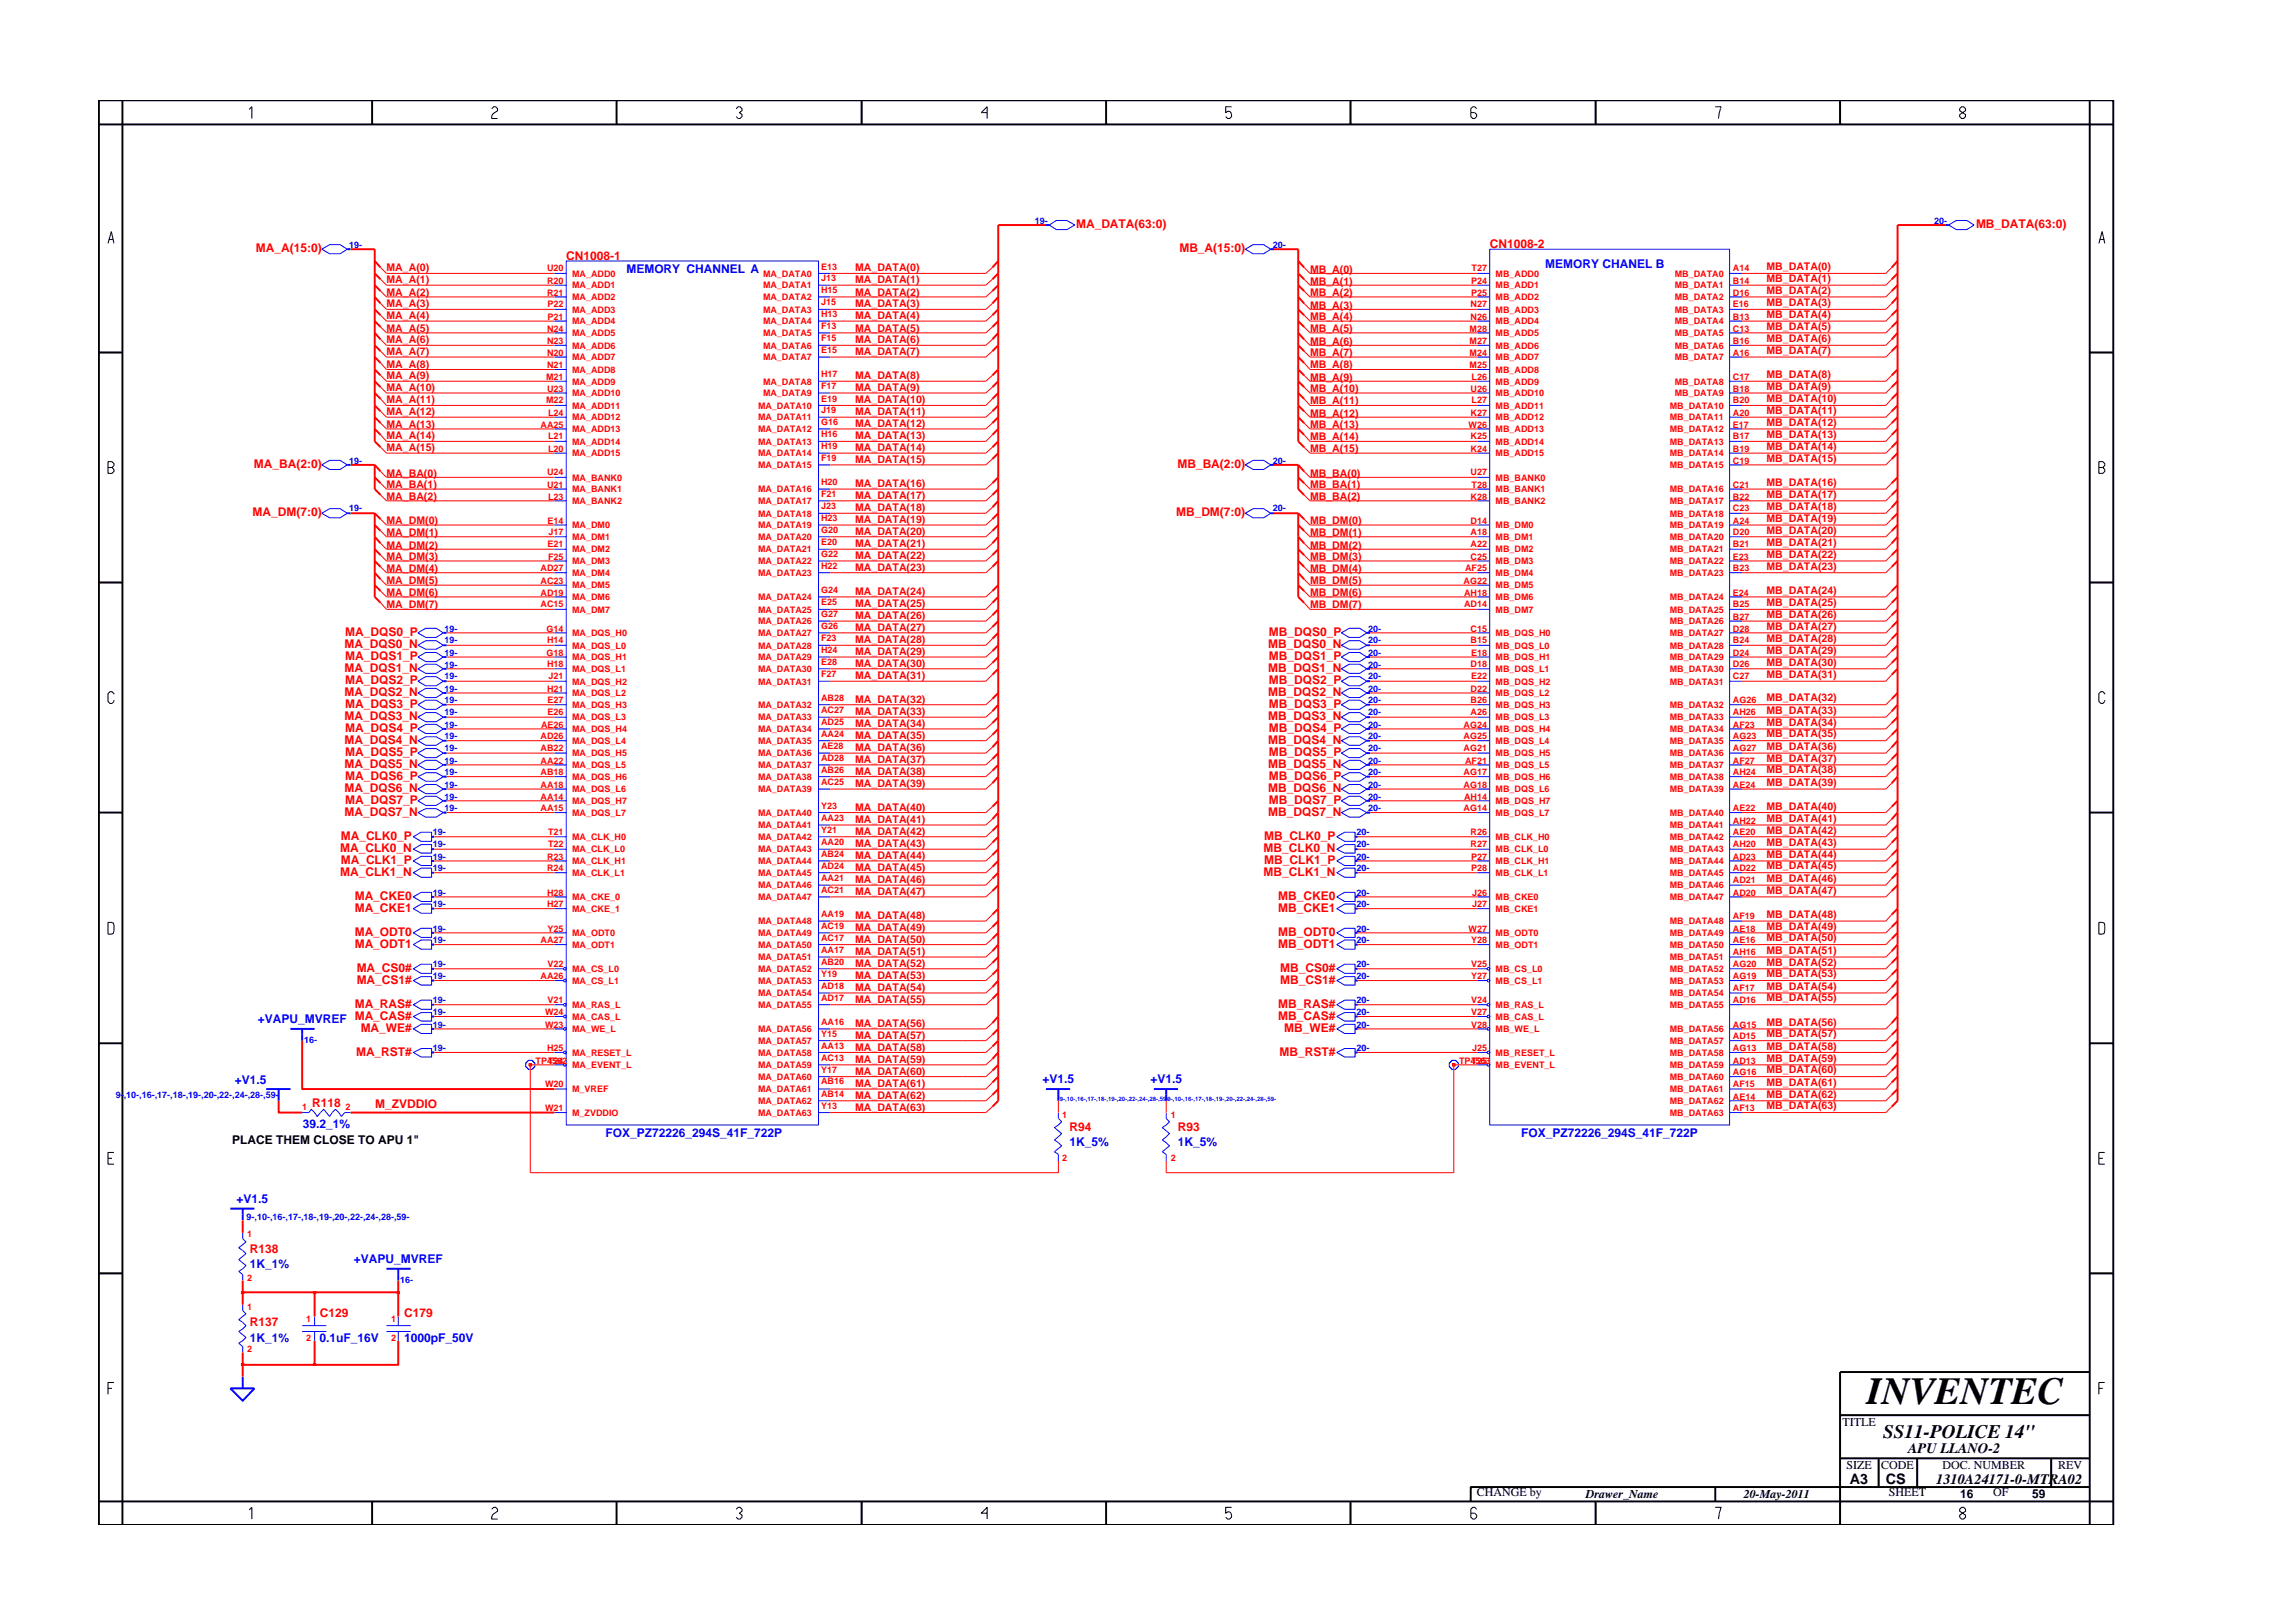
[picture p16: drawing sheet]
<svg xmlns="http://www.w3.org/2000/svg" width="297mm" height="210mm" viewBox="0 0 297 210" stroke-linecap="round" stroke-linejoin="round" font-family="sans-serif">
<defs><g id="words">
<text font-size="5" x="241.8" y="181.9">INVENTEC</text>
<text font-size="2.5" x="244" y="186.3">SS11-POLICE 14&quot;</text>
<g font-size="1.9">
<text x="247.2" y="188.2">APU LLANO-2</text>
<text x="239.6" y="192.2">A3</text>
<text x="244.3" y="192.3">CS</text>
<text x="250.8" y="192.2">1310A24171-0-MTRA02</text>
</g>
<g font-size="1.6" fill="#f00">
<text x="139.4" y="29.6">MA_DATA(63:0)</text>
<text x="256" y="29.6">MB_DATA(63:0)</text>
<text x="33.1" y="32.7">MA_A(15:0)</text>
<text x="73.3" y="33.6">CN1008-1</text>
<text x="152.8" y="32.7">MB_A(15:0)</text>
<text x="193" y="32.1">CN1008-2</text>
<text x="32.9" y="60.6">MA_BA(2:0)</text>
<text x="152.5" y="60.6">MB_BA(2:0)</text>
<text x="32.7" y="66.8">MA_DM(7:0)</text>
<text x="152.3" y="66.8">MB_DM(7:0)</text>
<text x="44.6" y="83.9">MA_DQS0_N</text>
<text x="44.7" y="82.4">MA_DQS0_P</text>
<text x="164.3" y="83.9">MB_DQS0_N</text>
<text x="164.4" y="82.4">MB_DQS0_P</text>
<text x="44.6" y="87">MA_DQS1_N</text>
<text x="44.7" y="88.6">MA_DQS2_P</text>
<text x="44.7" y="85.5">MA_DQS1_P</text>
<text x="164.3" y="87">MB_DQS1_N</text>
<text x="164.4" y="85.5">MB_DQS1_P</text>
<text x="164.4" y="88.6">MB_DQS2_P</text>
<text x="44.6" y="90.2">MA_DQS2_N</text>
<text x="44.6" y="93.2">MA_DQS3_N</text>
<text x="44.7" y="94.8">MA_DQS4_P</text>
<text x="44.7" y="91.7">MA_DQS3_P</text>
<text x="164.3" y="90.2">MB_DQS2_N</text>
<text x="164.3" y="93.2">MB_DQS3_N</text>
<text x="164.4" y="91.7">MB_DQS3_P</text>
<text x="164.4" y="94.8">MB_DQS4_P</text>
<text x="44.6" y="96.4">MA_DQS4_N</text>
<text x="44.6" y="99.5">MA_DQS5_N</text>
<text x="44.7" y="101">MA_DQS6_P</text>
<text x="44.7" y="97.9">MA_DQS5_P</text>
<text x="164.3" y="96.4">MB_DQS4_N</text>
<text x="164.3" y="99.5">MB_DQS5_N</text>
<text x="164.4" y="97.9">MB_DQS5_P</text>
<text x="164.4" y="101">MB_DQS6_P</text>
<text x="44.6" y="102.6">MA_DQS6_N</text>
<text x="44.6" y="105.7">MA_DQS7_N</text>
<text x="44.7" y="104.1">MA_DQS7_P</text>
<text x="164.3" y="102.6">MB_DQS6_N</text>
<text x="164.3" y="105.7">MB_DQS7_N</text>
<text x="164.4" y="104.1">MB_DQS7_P</text>
<text x="44" y="113.5">MA_CLK1_N</text>
<text x="44" y="110.3">MA_CLK0_N</text>
<text x="44.1" y="108.8">MA_CLK0_P</text>
<text x="44.1" y="111.9">MA_CLK1_P</text>
<text x="163.7" y="110.3">MB_CLK0_N</text>
<text x="163.7" y="113.5">MB_CLK1_N</text>
<text x="163.8" y="108.8">MB_CLK0_P</text>
<text x="163.8" y="111.9">MB_CLK1_P</text>
<text x="45.9" y="116.6">MA_CKE0</text>
<text x="45.9" y="118.1">MA_CKE1</text>
<text x="165.6" y="116.6">MB_CKE0</text>
<text x="165.6" y="118.1">MB_CKE1</text>
<text x="45.9" y="122.8">MA_ODT1</text>
<text x="45.9" y="121.2">MA_ODT0</text>
<text x="46.2" y="125.9">MA_CS0#</text>
<text x="165.6" y="121.2">MB_ODT0</text>
<text x="165.6" y="122.8">MB_ODT1</text>
<text x="165.8" y="125.9">MB_CS0#</text>
<text x="45.9" y="130.6">MA_RAS#</text>
<text x="46.2" y="127.4">MA_CS1#</text>
<text x="165.6" y="130.6">MB_RAS#</text>
<text x="165.8" y="127.4">MB_CS1#</text>
<text x="45.9" y="132.1">MA_CAS#</text>
<text x="46.1" y="136.7">MA_RST#</text>
<text x="46.7" y="133.7">MA_WE#</text>
<text x="165.6" y="132.1">MB_CAS#</text>
<text x="165.8" y="136.7">MB_RST#</text>
<text x="166.4" y="133.7">MB_WE#</text>
<text x="40.4" y="143.4">R118</text>
<text x="48.6" y="143.6">M_ZVDDIO</text>
<text x="138.5" y="146.5">R94</text>
<text x="152.6" y="146.5">R93</text>
<text x="32.4" y="162.3">R138</text>
<text x="32.4" y="171.7">R137</text>
<text x="41.4" y="170.7">C129</text>
<text x="52.4" y="170.7">C179</text>
</g>
<g font-size="1.6" fill="#00f">
<text x="81.1" y="35.4">MEMORY CHANNEL A</text>
<text x="200.2" y="34.7">MEMORY CHANEL B</text>
<text x="33.4" y="132.5">+VAPU_MVREF</text>
<text x="30.4" y="140.4">+V1.5</text>
<text x="135.1" y="140.2">+V1.5</text>
<text x="149" y="140.2">+V1.5</text>
<text x="39.2" y="146.1">39.2_1%</text>
<text x="78.4" y="147.3">FOX_PZ72226_294S_41F_722P</text>
<text x="138.5" y="148.4">1K_5%</text>
<text x="152.6" y="148.4">1K_5%</text>
<text x="197" y="147.3">FOX_PZ72226_294S_41F_722P</text>
<text x="30.6" y="155.9">+V1.5</text>
<text x="32.4" y="164.3">1K_1%</text>
<text x="45.8" y="163.6">+VAPU_MVREF</text>
<text x="32.4" y="173.8">1K_1%</text>
<text x="41.4" y="173.9">0.1uF_16V</text>
<text x="52.3" y="173.9">1000pF_50V</text>
</g>
<g font-size="1.6">
<text x="30.1" y="148.2">PLACE THEM CLOSE TO APU 1&quot;</text>
<text x="238.7" y="184.8">TITLE</text>
<text x="239.2" y="190.4">SIZE</text>
<text x="243.7" y="190.4">CODE</text>
<text x="251.6" y="190.4">DOC. NUMBER</text>
<text x="266.6" y="190.4">REV</text>
<text x="191.3" y="193.8">CHANGE by</text>
<text x="205.4" y="194.1">Drawer_Name</text>
<text x="225.9" y="194.1">20-May-2011</text>
<text x="244.7" y="193.8">SHEET</text>
<text x="253.9" y="194.1">16</text>
<text x="258.2" y="193.8">OF</text>
<text x="263.3" y="194.1">59</text>
</g>
<g font-size="1.4" fill="#f00">
<text x="50.1" y="35.2">MA_A(0)</text>
<text x="110.8" y="35.2">MA_DATA(0)</text>
<text x="169.7" y="35.3">MB_A(0)</text>
<text x="228.8" y="35">MB_DATA(0)</text>
<text x="50.1" y="38.3">MA_A(2)</text>
<text x="50.1" y="39.8">MA_A(3)</text>
<text x="50.1" y="41.3">MA_A(4)</text>
<text x="50.1" y="36.7">MA_A(1)</text>
<text x="110.8" y="36.7">MA_DATA(1)</text>
<text x="110.8" y="38.3">MA_DATA(2)</text>
<text x="110.8" y="39.8">MA_DATA(3)</text>
<text x="110.8" y="41.3">MA_DATA(4)</text>
<text x="169.7" y="36.9">MB_A(1)</text>
<text x="169.7" y="41.5">MB_A(4)</text>
<text x="169.7" y="40">MB_A(3)</text>
<text x="169.7" y="38.4">MB_A(2)</text>
<text x="228.8" y="38">MB_DATA(2)</text>
<text x="228.8" y="39.7">MB_DATA(3)</text>
<text x="228.8" y="41.2">MB_DATA(4)</text>
<text x="228.8" y="36.5">MB_DATA(1)</text>
<text x="50.1" y="43">MA_A(5)</text>
<text x="50.1" y="44.5">MA_A(6)</text>
<text x="50.1" y="46">MA_A(7)</text>
<text x="50.1" y="47.6">MA_A(8)</text>
<text x="110.8" y="46">MA_DATA(7)</text>
<text x="110.8" y="43">MA_DATA(5)</text>
<text x="110.8" y="44.5">MA_DATA(6)</text>
<text x="169.7" y="47.7">MB_A(8)</text>
<text x="169.7" y="46.2">MB_A(7)</text>
<text x="169.7" y="44.6">MB_A(6)</text>
<text x="169.7" y="43">MB_A(5)</text>
<text x="228.8" y="45.8">MB_DATA(7)</text>
<text x="228.8" y="44.3">MB_DATA(6)</text>
<text x="228.8" y="42.8">MB_DATA(5)</text>
<text x="50.1" y="49.1">MA_A(9)</text>
<text x="50.1" y="50.7">MA_A(10)</text>
<text x="50.1" y="52.3">MA_A(11)</text>
<text x="50.1" y="53.8">MA_A(12)</text>
<text x="110.8" y="50.7">MA_DATA(9)</text>
<text x="110.8" y="49.1">MA_DATA(8)</text>
<text x="110.8" y="52.3">MA_DATA(10)</text>
<text x="110.8" y="53.8">MA_DATA(11)</text>
<text x="169.7" y="54">MB_A(12)</text>
<text x="169.7" y="52.4">MB_A(11)</text>
<text x="169.7" y="50.8">MB_A(10)</text>
<text x="169.7" y="49.3">MB_A(9)</text>
<text x="228.8" y="50.5">MB_DATA(9)</text>
<text x="228.8" y="49">MB_DATA(8)</text>
<text x="228.8" y="53.6">MB_DATA(11)</text>
<text x="228.8" y="52.1">MB_DATA(10)</text>
<text x="50.1" y="56.9">MA_A(14)</text>
<text x="50.1" y="58.4">MA_A(15)</text>
<text x="50.1" y="55.4">MA_A(13)</text>
<text x="110.8" y="60">MA_DATA(15)</text>
<text x="110.8" y="58.4">MA_DATA(14)</text>
<text x="110.8" y="56.9">MA_DATA(13)</text>
<text x="110.8" y="55.3">MA_DATA(12)</text>
<text x="169.7" y="55.5">MB_A(13)</text>
<text x="169.7" y="58.6">MB_A(15)</text>
<text x="169.7" y="57">MB_A(14)</text>
<text x="228.8" y="59.8">MB_DATA(15)</text>
<text x="228.8" y="58.3">MB_DATA(14)</text>
<text x="228.8" y="56.8">MB_DATA(13)</text>
<text x="228.8" y="55.1">MB_DATA(12)</text>
<text x="50.1" y="61.8">MA_BA(0)</text>
<text x="50.1" y="63.3">MA_BA(1)</text>
<text x="50.1" y="64.8">MA_BA(2)</text>
<text x="110.8" y="64.6">MA_DATA(17)</text>
<text x="110.8" y="63.1">MA_DATA(16)</text>
<text x="169.7" y="63.3">MB_BA(1)</text>
<text x="169.7" y="61.8">MB_BA(0)</text>
<text x="169.7" y="64.8">MB_BA(2)</text>
<text x="228.8" y="64.5">MB_DATA(17)</text>
<text x="228.8" y="62.9">MB_DATA(16)</text>
<text x="50.1" y="67.9">MA_DM(0)</text>
<text x="50.1" y="69.5">MA_DM(1)</text>
<text x="50.1" y="71.1">MA_DM(2)</text>
<text x="110.8" y="66.2">MA_DATA(18)</text>
<text x="110.8" y="70.9">MA_DATA(21)</text>
<text x="110.8" y="69.4">MA_DATA(20)</text>
<text x="110.8" y="67.8">MA_DATA(19)</text>
<text x="169.7" y="71.1">MB_DM(2)</text>
<text x="169.7" y="69.5">MB_DM(1)</text>
<text x="169.7" y="67.9">MB_DM(0)</text>
<text x="228.8" y="67.6">MB_DATA(19)</text>
<text x="228.8" y="66.1">MB_DATA(18)</text>
<text x="228.8" y="70.7">MB_DATA(21)</text>
<text x="228.8" y="69.1">MB_DATA(20)</text>
<text x="50.1" y="77.2">MA_DM(6)</text>
<text x="50.1" y="72.6">MA_DM(3)</text>
<text x="50.1" y="74.1">MA_DM(4)</text>
<text x="50.1" y="75.7">MA_DM(5)</text>
<text x="110.8" y="77.1">MA_DATA(24)</text>
<text x="110.8" y="74">MA_DATA(23)</text>
<text x="110.8" y="72.4">MA_DATA(22)</text>
<text x="169.7" y="77.2">MB_DM(6)</text>
<text x="169.7" y="75.7">MB_DM(5)</text>
<text x="169.7" y="74.1">MB_DM(4)</text>
<text x="169.7" y="72.6">MB_DM(3)</text>
<text x="228.8" y="76.9">MB_DATA(24)</text>
<text x="228.8" y="73.9">MB_DATA(23)</text>
<text x="228.8" y="72.2">MB_DATA(22)</text>
<text x="50.1" y="78.8">MA_DM(7)</text>
<text x="110.8" y="78.7">MA_DATA(25)</text>
<text x="110.8" y="83.3">MA_DATA(28)</text>
<text x="110.8" y="81.7">MA_DATA(27)</text>
<text x="110.8" y="80.2">MA_DATA(26)</text>
<text x="169.7" y="78.8">MB_DM(7)</text>
<text x="228.8" y="83.2">MB_DATA(28)</text>
<text x="228.8" y="81.6">MB_DATA(27)</text>
<text x="228.8" y="80">MB_DATA(26)</text>
<text x="228.8" y="78.5">MB_DATA(25)</text>
<text x="110.8" y="88">MA_DATA(31)</text>
<text x="110.8" y="86.4">MA_DATA(30)</text>
<text x="110.8" y="84.9">MA_DATA(29)</text>
<text x="228.8" y="84.7">MB_DATA(29)</text>
<text x="228.8" y="87.8">MB_DATA(31)</text>
<text x="228.8" y="86.2">MB_DATA(30)</text>
<text x="110.8" y="91">MA_DATA(32)</text>
<text x="110.8" y="95.7">MA_DATA(35)</text>
<text x="110.8" y="94.2">MA_DATA(34)</text>
<text x="110.8" y="92.7">MA_DATA(33)</text>
<text x="228.8" y="95.5">MB_DATA(35)</text>
<text x="228.8" y="94">MB_DATA(34)</text>
<text x="228.8" y="92.5">MB_DATA(33)</text>
<text x="228.8" y="90.9">MB_DATA(32)</text>
<text x="110.8" y="102">MA_DATA(39)</text>
<text x="110.8" y="100.4">MA_DATA(38)</text>
<text x="110.8" y="98.8">MA_DATA(37)</text>
<text x="110.8" y="97.3">MA_DATA(36)</text>
<text x="228.8" y="101.8">MB_DATA(39)</text>
<text x="228.8" y="100.2">MB_DATA(38)</text>
<text x="228.8" y="98.7">MB_DATA(37)</text>
<text x="228.8" y="97.1">MB_DATA(36)</text>
<text x="110.8" y="106.6">MA_DATA(41)</text>
<text x="110.8" y="105.1">MA_DATA(40)</text>
<text x="228.8" y="108">MB_DATA(42)</text>
<text x="228.8" y="106.5">MB_DATA(41)</text>
<text x="228.8" y="104.9">MB_DATA(40)</text>
<text x="110.8" y="112.8">MA_DATA(45)</text>
<text x="110.8" y="111.3">MA_DATA(44)</text>
<text x="110.8" y="109.8">MA_DATA(43)</text>
<text x="110.8" y="108.1">MA_DATA(42)</text>
<text x="228.8" y="112.6">MB_DATA(45)</text>
<text x="228.8" y="111.1">MB_DATA(44)</text>
<text x="228.8" y="109.6">MB_DATA(43)</text>
<text x="110.8" y="115.9">MA_DATA(47)</text>
<text x="110.8" y="114.4">MA_DATA(46)</text>
<text x="110.8" y="119.1">MA_DATA(48)</text>
<text x="228.8" y="118.9">MB_DATA(48)</text>
<text x="228.8" y="115.8">MB_DATA(47)</text>
<text x="228.8" y="114.2">MB_DATA(46)</text>
<text x="110.8" y="125.3">MA_DATA(52)</text>
<text x="110.8" y="123.7">MA_DATA(51)</text>
<text x="110.8" y="122.1">MA_DATA(50)</text>
<text x="110.8" y="120.6">MA_DATA(49)</text>
<text x="228.8" y="120.4">MB_DATA(49)</text>
<text x="228.8" y="125.1">MB_DATA(52)</text>
<text x="228.8" y="123.6">MB_DATA(51)</text>
<text x="228.8" y="121.9">MB_DATA(50)</text>
<text x="110.8" y="128.4">MA_DATA(54)</text>
<text x="110.8" y="126.8">MA_DATA(53)</text>
<text x="110.8" y="129.9">MA_DATA(55)</text>
<text x="228.8" y="129.7">MB_DATA(55)</text>
<text x="228.8" y="128.2">MB_DATA(54)</text>
<text x="228.8" y="126.6">MB_DATA(53)</text>
<text x="110.8" y="137.7">MA_DATA(59)</text>
<text x="110.8" y="136.2">MA_DATA(58)</text>
<text x="110.8" y="134.6">MA_DATA(57)</text>
<text x="110.8" y="133">MA_DATA(56)</text>
<text x="228.8" y="137.5">MB_DATA(59)</text>
<text x="228.8" y="136">MB_DATA(58)</text>
<text x="228.8" y="134.4">MB_DATA(57)</text>
<text x="228.8" y="132.9">MB_DATA(56)</text>
<text x="110.8" y="143.9">MA_DATA(63)</text>
<text x="110.8" y="142.4">MA_DATA(62)</text>
<text x="110.8" y="140.8">MA_DATA(61)</text>
<text x="110.8" y="139.2">MA_DATA(60)</text>
<text x="228.8" y="143.7">MB_DATA(63)</text>
<text x="228.8" y="142.2">MB_DATA(62)</text>
<text x="228.8" y="140.7">MB_DATA(61)</text>
<text x="228.8" y="139.1">MB_DATA(60)</text>
</g>
<g font-size="1.2" fill="#00f">
<text x="134.1" y="29">19-</text>
<text x="250.6" y="29">20-</text>
<text x="45.2" y="32.1">19-</text>
<text x="164.9" y="32.1">20-</text>
<text x="45.2" y="60.1">19-</text>
<text x="164.9" y="60.1">20-</text>
<text x="45.2" y="66.2">19-</text>
<text x="164.9" y="66.2">20-</text>
<text x="57.6" y="83.3">19-</text>
<text x="57.6" y="81.8">19-</text>
<text x="177.2" y="83.3">20-</text>
<text x="177.2" y="81.8">20-</text>
<text x="57.6" y="88">19-</text>
<text x="57.6" y="89.6">19-</text>
<text x="57.6" y="86.5">19-</text>
<text x="57.6" y="84.9">19-</text>
<text x="177.2" y="84.9">20-</text>
<text x="177.2" y="86.5">20-</text>
<text x="177.2" y="88">20-</text>
<text x="177.2" y="89.6">20-</text>
<text x="57.6" y="91.1">19-</text>
<text x="57.6" y="95.8">19-</text>
<text x="57.6" y="92.7">19-</text>
<text x="57.6" y="94.3">19-</text>
<text x="177.2" y="92.7">20-</text>
<text x="177.2" y="94.3">20-</text>
<text x="177.2" y="95.8">20-</text>
<text x="177.2" y="91.1">20-</text>
<text x="57.6" y="98.9">19-</text>
<text x="57.6" y="100.4">19-</text>
<text x="57.6" y="97.3">19-</text>
<text x="177.2" y="97.3">20-</text>
<text x="177.2" y="98.9">20-</text>
<text x="177.2" y="100.4">20-</text>
<text x="57.6" y="105.1">19-</text>
<text x="57.6" y="103.6">19-</text>
<text x="57.6" y="102.1">19-</text>
<text x="177.2" y="102.1">20-</text>
<text x="177.2" y="103.6">20-</text>
<text x="177.2" y="105.1">20-</text>
<text x="56.1" y="108.2">19-</text>
<text x="56.1" y="109.8">19-</text>
<text x="56.1" y="111.4">19-</text>
<text x="56.1" y="112.9">19-</text>
<text x="175.7" y="108.2">20-</text>
<text x="175.7" y="109.8">20-</text>
<text x="175.7" y="111.4">20-</text>
<text x="175.7" y="112.9">20-</text>
<text x="56.1" y="116">19-</text>
<text x="56.1" y="117.5">19-</text>
<text x="175.7" y="117.5">20-</text>
<text x="175.7" y="116">20-</text>
<text x="56.1" y="122.2">19-</text>
<text x="56.1" y="120.7">19-</text>
<text x="56.1" y="125.3">19-</text>
<text x="175.7" y="120.7">20-</text>
<text x="175.7" y="122.2">20-</text>
<text x="175.7" y="125.3">20-</text>
<text x="56.1" y="130">19-</text>
<text x="56.1" y="131.5">19-</text>
<text x="56.1" y="126.9">19-</text>
<text x="175.7" y="126.9">20-</text>
<text x="175.7" y="131.5">20-</text>
<text x="175.7" y="130">20-</text>
<text x="39.4" y="135.1">16-</text>
<text x="56.1" y="133.1">19-</text>
<text x="56.1" y="136.2">19-</text>
<text x="175.7" y="133.1">20-</text>
<text x="175.7" y="136.2">20-</text>
<text x="15" y="142.3">9-,10-,16-,17-,18-,19-,20-,22-,24-,28-,59-</text>
<text x="31.9" y="158">9-,10-,16-,17-,18-,19-,20-,22-,24-,28-,59-</text>
<text x="51.8" y="166.1">16-</text>
</g>
<g font-size="1.2" fill="#f00">
<text x="70.9" y="35.2">U20</text>
<text x="74.1" y="35.8">MA_ADD0</text>
<text x="98.8" y="35.8">MA_DATA0</text>
<text x="106.4" y="34.9">E13</text>
<text x="190.6" y="35.2">T27</text>
<text x="193.7" y="35.8">MB_ADD0</text>
<text x="217" y="35.8">MB_DATA0</text>
<text x="224.5" y="35.2">A14</text>
<text x="70.9" y="38.3">R21</text>
<text x="70.9" y="36.8">R20</text>
<text x="70.9" y="39.8">P22</text>
<text x="70.9" y="41.4">P21</text>
<text x="74.1" y="38.9">MA_ADD2</text>
<text x="74.1" y="40.5">MA_ADD3</text>
<text x="74.1" y="37.4">MA_ADD1</text>
<text x="98.8" y="37.4">MA_DATA1</text>
<text x="98.8" y="40.5">MA_DATA3</text>
<text x="98.8" y="38.9">MA_DATA2</text>
<text x="106.4" y="36.4">J13</text>
<text x="106.4" y="41.1">H13</text>
<text x="106.4" y="39.6">J15</text>
<text x="106.4" y="38">H15</text>
<text x="190.5" y="39.8">N27</text>
<text x="190.5" y="41.4">N26</text>
<text x="190.6" y="36.8">P24</text>
<text x="190.6" y="38.3">P25</text>
<text x="193.7" y="38.9">MB_ADD2</text>
<text x="193.7" y="40.5">MB_ADD3</text>
<text x="193.7" y="37.4">MB_ADD1</text>
<text x="217" y="40.5">MB_DATA3</text>
<text x="217" y="38.9">MB_DATA2</text>
<text x="217" y="37.4">MB_DATA1</text>
<text x="224.5" y="41.4">B13</text>
<text x="224.5" y="39.8">E16</text>
<text x="224.5" y="38.3">D16</text>
<text x="224.5" y="36.8">B14</text>
<text x="70.9" y="47.6">N21</text>
<text x="70.9" y="43">N24</text>
<text x="70.9" y="44.6">N23</text>
<text x="70.9" y="46.1">N20</text>
<text x="74.1" y="42">MA_ADD4</text>
<text x="74.1" y="43.5">MA_ADD5</text>
<text x="74.1" y="45.2">MA_ADD6</text>
<text x="74.1" y="46.7">MA_ADD7</text>
<text x="98.8" y="45.2">MA_DATA6</text>
<text x="98.8" y="46.7">MA_DATA7</text>
<text x="98.8" y="43.5">MA_DATA5</text>
<text x="98.8" y="42">MA_DATA4</text>
<text x="106.4" y="45.8">E15</text>
<text x="106.4" y="44.2">F15</text>
<text x="106.4" y="42.6">F13</text>
<text x="190.4" y="43">M28</text>
<text x="190.4" y="44.6">M27</text>
<text x="190.4" y="46.1">M24</text>
<text x="190.4" y="47.6">M25</text>
<text x="193.7" y="42">MB_ADD4</text>
<text x="193.7" y="43.5">MB_ADD5</text>
<text x="193.7" y="45.2">MB_ADD6</text>
<text x="193.7" y="46.7">MB_ADD7</text>
<text x="217" y="45.2">MB_DATA6</text>
<text x="217" y="46.7">MB_DATA7</text>
<text x="217" y="43.5">MB_DATA5</text>
<text x="217" y="42">MB_DATA4</text>
<text x="224.5" y="44.6">B16</text>
<text x="224.5" y="46.1">A16</text>
<text x="224.5" y="43">C13</text>
<text x="70.7" y="49.2">M21</text>
<text x="70.7" y="52.3">M22</text>
<text x="70.9" y="50.7">U23</text>
<text x="71" y="53.9">L24</text>
<text x="74.1" y="49.8">MA_ADD9</text>
<text x="74.1" y="48.3">MA_ADD8</text>
<text x="74.1" y="51.3">MA_ADD10</text>
<text x="74.1" y="52.9">MA_ADD11</text>
<text x="98.2" y="52.9">MA_DATA10</text>
<text x="98.8" y="49.8">MA_DATA8</text>
<text x="98.8" y="51.3">MA_DATA9</text>
<text x="106.4" y="52">E19</text>
<text x="106.4" y="53.5">J19</text>
<text x="106.4" y="48.9">H17</text>
<text x="106.4" y="50.4">F17</text>
<text x="190.5" y="50.7">U26</text>
<text x="190.5" y="53.9">K27</text>
<text x="190.6" y="49.2">L26</text>
<text x="190.6" y="52.3">L27</text>
<text x="193.7" y="48.3">MB_ADD8</text>
<text x="193.7" y="49.8">MB_ADD9</text>
<text x="193.7" y="51.3">MB_ADD10</text>
<text x="193.7" y="52.9">MB_ADD11</text>
<text x="216.3" y="52.9">MB_DATA10</text>
<text x="217" y="49.8">MB_DATA8</text>
<text x="217" y="51.3">MB_DATA9</text>
<text x="224.5" y="49.2">C17</text>
<text x="224.5" y="50.7">B18</text>
<text x="224.5" y="52.3">B20</text>
<text x="224.5" y="53.9">A20</text>
<text x="70" y="55.4">AA25</text>
<text x="71" y="56.9">L21</text>
<text x="71" y="58.5">L20</text>
<text x="74.1" y="54.5">MA_ADD12</text>
<text x="74.1" y="56">MA_ADD13</text>
<text x="74.1" y="57.6">MA_ADD14</text>
<text x="74.1" y="59.1">MA_ADD15</text>
<text x="98.2" y="54.5">MA_DATA11</text>
<text x="98.2" y="56">MA_DATA12</text>
<text x="98.2" y="57.6">MA_DATA13</text>
<text x="98.2" y="59.1">MA_DATA14</text>
<text x="106.4" y="55.1">G16</text>
<text x="106.4" y="56.7">H16</text>
<text x="106.4" y="58.2">H19</text>
<text x="106.4" y="59.7">F19</text>
<text x="190.2" y="55.4">W26</text>
<text x="190.5" y="56.9">K25</text>
<text x="190.5" y="58.5">K24</text>
<text x="193.7" y="54.5">MB_ADD12</text>
<text x="193.7" y="56">MB_ADD13</text>
<text x="193.7" y="57.6">MB_ADD14</text>
<text x="193.7" y="59.1">MB_ADD15</text>
<text x="216.3" y="54.5">MB_DATA11</text>
<text x="216.3" y="56">MB_DATA12</text>
<text x="216.3" y="57.6">MB_DATA13</text>
<text x="216.3" y="59.1">MB_DATA14</text>
<text x="224.5" y="55.4">E17</text>
<text x="224.5" y="56.9">B17</text>
<text x="224.5" y="58.5">B19</text>
<text x="70.9" y="61.6">U24</text>
<text x="70.9" y="63.2">U21</text>
<text x="71" y="64.7">L23</text>
<text x="74.1" y="62.3">MA_BANK0</text>
<text x="74.1" y="63.8">MA_BANK1</text>
<text x="74.1" y="65.3">MA_BANK2</text>
<text x="98.2" y="60.7">MA_DATA15</text>
<text x="98.2" y="63.8">MA_DATA16</text>
<text x="98.2" y="65.3">MA_DATA17</text>
<text x="106.4" y="62.9">H20</text>
<text x="106.4" y="64.4">F21</text>
<text x="106.4" y="66">J23</text>
<text x="190.5" y="61.6">U27</text>
<text x="190.5" y="64.7">K28</text>
<text x="190.6" y="63.2">T28</text>
<text x="193.7" y="65.3">MB_BANK2</text>
<text x="193.7" y="62.3">MB_BANK0</text>
<text x="193.7" y="63.8">MB_BANK1</text>
<text x="216.3" y="60.7">MB_DATA15</text>
<text x="216.3" y="63.8">MB_DATA16</text>
<text x="216.3" y="65.3">MB_DATA17</text>
<text x="224.5" y="60.1">C19</text>
<text x="224.5" y="63.2">C21</text>
<text x="224.5" y="64.7">B22</text>
<text x="70.9" y="67.8">E14</text>
<text x="70.9" y="70.9">E21</text>
<text x="71.1" y="69.4">J17</text>
<text x="74.1" y="68.4">MA_DM0</text>
<text x="74.1" y="70">MA_DM1</text>
<text x="74.1" y="71.6">MA_DM2</text>
<text x="98.2" y="66.9">MA_DATA18</text>
<text x="98.2" y="68.4">MA_DATA19</text>
<text x="98.2" y="70">MA_DATA20</text>
<text x="98.2" y="71.6">MA_DATA21</text>
<text x="106.4" y="67.5">H23</text>
<text x="106.4" y="69">G20</text>
<text x="106.4" y="70.6">E20</text>
<text x="190.5" y="69.4">A18</text>
<text x="190.5" y="70.9">A22</text>
<text x="190.5" y="67.8">D14</text>
<text x="193.7" y="71.6">MB_DM2</text>
<text x="193.7" y="68.4">MB_DM0</text>
<text x="193.7" y="70">MB_DM1</text>
<text x="216.3" y="70">MB_DATA20</text>
<text x="216.3" y="71.6">MB_DATA21</text>
<text x="216.3" y="66.9">MB_DATA18</text>
<text x="216.3" y="68.4">MB_DATA19</text>
<text x="224.5" y="69.4">D20</text>
<text x="224.5" y="70.9">B21</text>
<text x="224.5" y="66.2">C23</text>
<text x="224.5" y="67.8">A24</text>
<text x="70" y="74">AD27</text>
<text x="70" y="75.6">AC23</text>
<text x="70" y="77.2">AD19</text>
<text x="71" y="72.5">F25</text>
<text x="74.1" y="73.1">MA_DM3</text>
<text x="74.1" y="74.6">MA_DM4</text>
<text x="74.1" y="76.2">MA_DM5</text>
<text x="74.1" y="77.8">MA_DM6</text>
<text x="98.2" y="73.1">MA_DATA22</text>
<text x="98.2" y="74.6">MA_DATA23</text>
<text x="98.2" y="77.8">MA_DATA24</text>
<text x="106.4" y="72.2">G22</text>
<text x="106.4" y="73.7">H22</text>
<text x="106.4" y="76.8">G24</text>
<text x="189.6" y="75.6">AG22</text>
<text x="189.7" y="77.2">AH18</text>
<text x="189.8" y="74">AF25</text>
<text x="190.5" y="72.5">C25</text>
<text x="193.7" y="73.1">MB_DM3</text>
<text x="193.7" y="74.6">MB_DM4</text>
<text x="193.7" y="76.2">MB_DM5</text>
<text x="193.7" y="77.8">MB_DM6</text>
<text x="216.3" y="73.1">MB_DATA22</text>
<text x="216.3" y="74.6">MB_DATA23</text>
<text x="216.3" y="77.8">MB_DATA24</text>
<text x="224.5" y="72.5">E23</text>
<text x="224.5" y="74">B23</text>
<text x="224.5" y="77.2">E24</text>
<text x="70" y="78.7">AC15</text>
<text x="70.8" y="81.8">G14</text>
<text x="70.9" y="83.3">H14</text>
<text x="74.1" y="79.4">MA_DM7</text>
<text x="74.1" y="82.4">MA_DQS_H0</text>
<text x="98.2" y="79.4">MA_DATA25</text>
<text x="98.2" y="80.9">MA_DATA26</text>
<text x="98.2" y="82.4">MA_DATA27</text>
<text x="106.4" y="80">G27</text>
<text x="106.4" y="81.5">G26</text>
<text x="106.4" y="83.1">F23</text>
<text x="106.4" y="78.3">E25</text>
<text x="189.7" y="78.7">AD14</text>
<text x="190.5" y="83.3">B15</text>
<text x="190.5" y="81.8">C15</text>
<text x="193.7" y="79.4">MB_DM7</text>
<text x="193.7" y="82.4">MB_DQS_H0</text>
<text x="216.3" y="79.4">MB_DATA25</text>
<text x="216.3" y="80.9">MB_DATA26</text>
<text x="216.3" y="82.4">MB_DATA27</text>
<text x="224.5" y="78.7">B25</text>
<text x="224.5" y="80.3">B27</text>
<text x="224.5" y="81.8">D28</text>
<text x="224.5" y="83.3">B24</text>
<text x="70.8" y="84.9">G18</text>
<text x="70.9" y="86.5">H18</text>
<text x="70.9" y="89.6">H21</text>
<text x="71.1" y="88">J21</text>
<text x="74.1" y="85.5">MA_DQS_H1</text>
<text x="74.1" y="88.7">MA_DQS_H2</text>
<text x="74.1" y="84">MA_DQS_L0</text>
<text x="74.1" y="87.1">MA_DQS_L1</text>
<text x="98.2" y="84">MA_DATA28</text>
<text x="98.2" y="85.5">MA_DATA29</text>
<text x="98.2" y="87.1">MA_DATA30</text>
<text x="98.2" y="88.7">MA_DATA31</text>
<text x="106.4" y="84.6">H24</text>
<text x="106.4" y="86.1">E28</text>
<text x="106.4" y="87.7">F27</text>
<text x="190.5" y="86.5">D18</text>
<text x="190.5" y="89.6">D22</text>
<text x="190.6" y="84.9">E18</text>
<text x="190.6" y="88">E22</text>
<text x="193.7" y="84">MB_DQS_L0</text>
<text x="193.7" y="87.1">MB_DQS_L1</text>
<text x="193.7" y="85.5">MB_DQS_H1</text>
<text x="193.7" y="88.7">MB_DQS_H2</text>
<text x="216.3" y="87.1">MB_DATA30</text>
<text x="216.3" y="88.7">MB_DATA31</text>
<text x="216.3" y="84">MB_DATA28</text>
<text x="216.3" y="85.5">MB_DATA29</text>
<text x="224.5" y="86.5">D26</text>
<text x="224.5" y="88">C27</text>
<text x="224.5" y="84.9">D24</text>
<text x="70" y="95.8">AD26</text>
<text x="70.1" y="94.3">AE26</text>
<text x="70.9" y="92.7">E26</text>
<text x="70.9" y="91.1">E27</text>
<text x="74.1" y="90.2">MA_DQS_L2</text>
<text x="74.1" y="93.3">MA_DQS_L3</text>
<text x="74.1" y="91.7">MA_DQS_H3</text>
<text x="74.1" y="94.9">MA_DQS_H4</text>
<text x="98.2" y="91.7">MA_DATA32</text>
<text x="98.2" y="93.3">MA_DATA33</text>
<text x="98.2" y="94.9">MA_DATA34</text>
<text x="106.4" y="90.8">AB28</text>
<text x="106.4" y="92.4">AC27</text>
<text x="106.4" y="93.9">AD25</text>
<text x="106.4" y="95.5">AA24</text>
<text x="189.6" y="94.3">AG24</text>
<text x="189.6" y="95.8">AG25</text>
<text x="190.5" y="92.7">A26</text>
<text x="190.5" y="91.1">B26</text>
<text x="193.7" y="94.9">MB_DQS_H4</text>
<text x="193.7" y="90.2">MB_DQS_L2</text>
<text x="193.7" y="93.3">MB_DQS_L3</text>
<text x="193.7" y="91.7">MB_DQS_H3</text>
<text x="216.3" y="91.7">MB_DATA32</text>
<text x="216.3" y="93.3">MB_DATA33</text>
<text x="216.3" y="94.9">MB_DATA34</text>
<text x="224.5" y="91.1">AG26</text>
<text x="224.5" y="92.7">AH26</text>
<text x="224.5" y="94.3">AF23</text>
<text x="224.5" y="95.8">AG23</text>
<text x="70" y="98.9">AA22</text>
<text x="70" y="97.3">AB22</text>
<text x="70" y="100.4">AB18</text>
<text x="74.1" y="96.4">MA_DQS_L4</text>
<text x="74.1" y="99.5">MA_DQS_L5</text>
<text x="74.1" y="98">MA_DQS_H5</text>
<text x="74.1" y="101">MA_DQS_H6</text>
<text x="98.2" y="96.4">MA_DATA35</text>
<text x="98.2" y="98">MA_DATA36</text>
<text x="98.2" y="99.5">MA_DATA37</text>
<text x="98.2" y="101">MA_DATA38</text>
<text x="106.4" y="97.1">AE28</text>
<text x="106.4" y="98.6">AD28</text>
<text x="106.4" y="100.1">AB26</text>
<text x="106.4" y="101.7">AC25</text>
<text x="189.6" y="97.3">AG21</text>
<text x="189.6" y="100.4">AG17</text>
<text x="189.8" y="98.9">AF21</text>
<text x="193.7" y="98">MB_DQS_H5</text>
<text x="193.7" y="101">MB_DQS_H6</text>
<text x="193.7" y="96.4">MB_DQS_L4</text>
<text x="193.7" y="99.5">MB_DQS_L5</text>
<text x="216.3" y="96.4">MB_DATA35</text>
<text x="216.3" y="98">MB_DATA36</text>
<text x="216.3" y="99.5">MB_DATA37</text>
<text x="216.3" y="101">MB_DATA38</text>
<text x="224.5" y="97.3">AG27</text>
<text x="224.5" y="98.9">AF27</text>
<text x="224.5" y="100.4">AH24</text>
<text x="70" y="102.1">AA18</text>
<text x="70" y="105.1">AA15</text>
<text x="70" y="103.6">AA14</text>
<text x="74.1" y="102.6">MA_DQS_L6</text>
<text x="74.1" y="105.7">MA_DQS_L7</text>
<text x="74.1" y="104.2">MA_DQS_H7</text>
<text x="98.2" y="102.6">MA_DATA39</text>
<text x="98.2" y="105.7">MA_DATA40</text>
<text x="98.2" y="107.3">MA_DATA41</text>
<text x="106.4" y="104.8">Y23</text>
<text x="106.4" y="106.4">AA23</text>
<text x="106.4" y="107.9">Y21</text>
<text x="189.6" y="102.1">AG18</text>
<text x="189.6" y="105.1">AG14</text>
<text x="189.7" y="103.6">AH14</text>
<text x="193.7" y="104.2">MB_DQS_H7</text>
<text x="193.7" y="102.6">MB_DQS_L6</text>
<text x="193.7" y="105.7">MB_DQS_L7</text>
<text x="216.3" y="105.7">MB_DATA40</text>
<text x="216.3" y="107.3">MB_DATA41</text>
<text x="216.3" y="102.6">MB_DATA39</text>
<text x="224.5" y="102.1">AE24</text>
<text x="224.5" y="105.1">AE22</text>
<text x="224.5" y="106.7">AH22</text>
<text x="70.9" y="111.4">R23</text>
<text x="70.9" y="112.9">R24</text>
<text x="71" y="108.2">T21</text>
<text x="71" y="109.8">T22</text>
<text x="74.1" y="108.8">MA_CLK_H0</text>
<text x="74.1" y="112">MA_CLK_H1</text>
<text x="74.1" y="110.4">MA_CLK_L0</text>
<text x="74.1" y="113.5">MA_CLK_L1</text>
<text x="98.2" y="113.5">MA_DATA45</text>
<text x="98.2" y="108.8">MA_DATA42</text>
<text x="98.2" y="110.4">MA_DATA43</text>
<text x="98.2" y="112">MA_DATA44</text>
<text x="106.4" y="112.6">AD24</text>
<text x="106.4" y="109.4">AA20</text>
<text x="106.4" y="111">AB24</text>
<text x="190.5" y="108.2">R26</text>
<text x="190.5" y="109.8">R27</text>
<text x="190.6" y="111.4">P27</text>
<text x="190.6" y="112.9">P28</text>
<text x="193.7" y="108.8">MB_CLK_H0</text>
<text x="193.7" y="112">MB_CLK_H1</text>
<text x="193.7" y="110.4">MB_CLK_L0</text>
<text x="193.7" y="113.5">MB_CLK_L1</text>
<text x="216.3" y="108.8">MB_DATA42</text>
<text x="216.3" y="110.4">MB_DATA43</text>
<text x="216.3" y="112">MB_DATA44</text>
<text x="216.3" y="113.5">MB_DATA45</text>
<text x="224.5" y="108.2">AE20</text>
<text x="224.5" y="109.8">AH20</text>
<text x="224.5" y="111.4">AD23</text>
<text x="224.5" y="112.9">AD22</text>
<text x="70.9" y="116">H28</text>
<text x="70.9" y="117.5">H27</text>
<text x="74.1" y="116.6">MA_CKE_0</text>
<text x="74.1" y="118.1">MA_CKE_1</text>
<text x="98.2" y="115.1">MA_DATA46</text>
<text x="98.2" y="116.6">MA_DATA47</text>
<text x="98.2" y="119.7">MA_DATA48</text>
<text x="106.4" y="114.2">AA21</text>
<text x="106.4" y="115.7">AC21</text>
<text x="106.4" y="118.8">AA19</text>
<text x="190.7" y="116">J26</text>
<text x="190.7" y="117.5">J27</text>
<text x="193.7" y="116.6">MB_CKE0</text>
<text x="193.7" y="118.1">MB_CKE1</text>
<text x="216.3" y="115.1">MB_DATA46</text>
<text x="216.3" y="116.6">MB_DATA47</text>
<text x="216.3" y="119.7">MB_DATA48</text>
<text x="224.5" y="114.4">AD21</text>
<text x="224.5" y="116">AD20</text>
<text x="224.5" y="119.1">AF19</text>
<text x="70" y="122.2">AA27</text>
<text x="70.9" y="125.3">V22</text>
<text x="70.9" y="120.7">Y25</text>
<text x="74.1" y="125.9">MA_CS_L0</text>
<text x="74.1" y="121.3">MA_ODT0</text>
<text x="74.1" y="122.8">MA_ODT1</text>
<text x="98.2" y="121.3">MA_DATA49</text>
<text x="98.2" y="122.8">MA_DATA50</text>
<text x="98.2" y="124.4">MA_DATA51</text>
<text x="98.2" y="125.9">MA_DATA52</text>
<text x="106.4" y="120.3">AC19</text>
<text x="106.4" y="121.9">AC17</text>
<text x="106.4" y="123.5">AA17</text>
<text x="106.4" y="125">AB20</text>
<text x="190.2" y="120.7">W27</text>
<text x="190.6" y="125.3">V25</text>
<text x="190.6" y="122.2">Y28</text>
<text x="193.7" y="125.9">MB_CS_L0</text>
<text x="193.7" y="121.3">MB_ODT0</text>
<text x="193.7" y="122.8">MB_ODT1</text>
<text x="216.3" y="121.3">MB_DATA49</text>
<text x="216.3" y="122.8">MB_DATA50</text>
<text x="216.3" y="124.4">MB_DATA51</text>
<text x="216.3" y="125.9">MB_DATA52</text>
<text x="224.5" y="120.7">AE18</text>
<text x="224.5" y="122.2">AE16</text>
<text x="224.5" y="123.7">AH16</text>
<text x="224.5" y="125.3">AG20</text>
<text x="70" y="126.9">AA26</text>
<text x="70.6" y="131.5">W24</text>
<text x="70.9" y="130">V21</text>
<text x="74.1" y="127.5">MA_CS_L1</text>
<text x="74.1" y="130.6">MA_RAS_L</text>
<text x="98.2" y="129.1">MA_DATA54</text>
<text x="98.2" y="130.6">MA_DATA55</text>
<text x="98.2" y="127.5">MA_DATA53</text>
<text x="106.4" y="129.7">AD17</text>
<text x="106.4" y="126.5">Y19</text>
<text x="106.4" y="128.1">AD18</text>
<text x="190.6" y="131.5">V27</text>
<text x="190.6" y="126.9">Y27</text>
<text x="190.6" y="130">V24</text>
<text x="193.7" y="127.5">MB_CS_L1</text>
<text x="193.7" y="130.6">MB_RAS_L</text>
<text x="216.3" y="127.5">MB_DATA53</text>
<text x="216.3" y="129.1">MB_DATA54</text>
<text x="216.3" y="130.6">MB_DATA55</text>
<text x="224.5" y="126.9">AG19</text>
<text x="224.5" y="128.4">AF17</text>
<text x="224.5" y="130">AD16</text>
<text x="69.4" y="137.8">TP4562</text>
<text x="70.6" y="133.1">W23</text>
<text x="70.9" y="136.2">H25</text>
<text x="71" y="137.8">T24</text>
<text x="74.1" y="132.1">MA_CAS_L</text>
<text x="74.1" y="136.8">MA_RESET_L</text>
<text x="74.1" y="133.7">MA_WE_L</text>
<text x="98.2" y="133.7">MA_DATA56</text>
<text x="98.2" y="135.2">MA_DATA57</text>
<text x="98.2" y="136.8">MA_DATA58</text>
<text x="106.4" y="132.8">AA16</text>
<text x="106.4" y="134.3">Y15</text>
<text x="106.4" y="135.8">AA13</text>
<text x="106.4" y="137.4">AC13</text>
<text x="189" y="137.8">TP4563</text>
<text x="190.6" y="133.1">V28</text>
<text x="190.6" y="137.8">T25</text>
<text x="190.7" y="136.2">J25</text>
<text x="193.7" y="132.1">MB_CAS_L</text>
<text x="193.7" y="136.8">MB_RESET_L</text>
<text x="193.7" y="133.7">MB_WE_L</text>
<text x="216.3" y="136.8">MB_DATA58</text>
<text x="216.3" y="133.7">MB_DATA56</text>
<text x="216.3" y="135.2">MB_DATA57</text>
<text x="224.5" y="137.8">AD13</text>
<text x="224.5" y="133.1">AG15</text>
<text x="224.5" y="134.6">AD15</text>
<text x="224.5" y="136.2">AG13</text>
<text x="39.1" y="143.8">1</text>
<text x="44.8" y="143.8">2</text>
<text x="70.6" y="140.8">W20</text>
<text x="70.6" y="144">W21</text>
<text x="74.1" y="141.5">M_VREF</text>
<text x="74.1" y="138.4">MA_EVENT_L</text>
<text x="98.2" y="138.4">MA_DATA59</text>
<text x="98.2" y="139.9">MA_DATA60</text>
<text x="98.2" y="141.5">MA_DATA61</text>
<text x="98.2" y="143">MA_DATA62</text>
<text x="106.4" y="139">Y17</text>
<text x="106.4" y="140.5">AB16</text>
<text x="106.4" y="142.1">AB14</text>
<text x="106.4" y="143.6">Y13</text>
<text x="193.7" y="138.4">MB_EVENT_L</text>
<text x="216.3" y="138.4">MB_DATA59</text>
<text x="216.3" y="139.9">MB_DATA60</text>
<text x="216.3" y="141.5">MB_DATA61</text>
<text x="216.3" y="143">MB_DATA62</text>
<text x="224.5" y="139.3">AG16</text>
<text x="224.5" y="140.8">AF15</text>
<text x="224.5" y="142.4">AE14</text>
<text x="224.5" y="144">AF13</text>
<text x="74.1" y="144.6">M_ZVDDIO</text>
<text x="98.2" y="144.6">MA_DATA63</text>
<text x="137.6" y="144.8">1</text>
<text x="151.7" y="144.8">1</text>
<text x="216.3" y="144.6">MB_DATA63</text>
<text x="137.6" y="150.4">2</text>
<text x="151.7" y="150.4">2</text>
<text x="32" y="160.3">1</text>
<text x="32" y="165.9">2</text>
<text x="32" y="169.7">1</text>
<text x="39.7" y="171.3">1</text>
<text x="39.7" y="173.8">2</text>
<text x="50.7" y="171.3">1</text>
<text x="50.7" y="173.8">2</text>
<text x="32" y="175.2">2</text>
</g>
<text font-size=".8" fill="#00f" x="137.3" y="142.6">9-,10-,16-,17-,18-,19-,20-,22-,24-,28-,59-9-,10-,16-,17-,18-,19-,20-,22-,24-,28-,59-</text>
</g></defs>
<g fill="none" stroke="#f00" stroke-width=".13">
<path d="M49.3 36.2l.8 .7M49.3 37.7l.8 .8M49.3 39.3l.8 .8M49.3 34.7l.8 .7M128.6 36.2l-.9 .7M128.6 34.7l-.9 .7M128.6 39.3l-.9 .8M128.6 37.7l-.9 .8M168.9 34.7l.8 .7M168.9 36.2l.8 .7M168.9 37.7l.8 .8M168.9 39.3l.8 .8"/>
<path d="M245.1 39.3l-.8 .8M245.1 36.2l-.8 .7M245.1 34.7l-.8 .7M245.1 37.7l-.8 .8M49.3 50.2l.8 .7M49.3 40.8l.8 .8M49.3 42.4l.8 .7M49.3 44l.8 .7M49.3 45.5l.8 .8M49.3 47l.8 .9M49.3 56.3l.8 .9M49.3 57.9l.8 .8"/>
<path d="M49.3 51.7l.8 .8M49.3 53.3l.8 .7M49.3 54.8l.8 .8M49.3 48.6l.8 .8M128.6 51.7l-.9 .8M128.6 45.5l-.9 .8M128.6 53.3l-.9 .7M128.6 59.5l-.9 .7M128.6 50.2l-.9 .7M128.6 48.6l-.9 .8M128.6 57.9l-.9 .8M128.6 56.3l-.9 .9"/>
<path d="M128.6 40.8l-.9 .8M128.6 54.8l-.9 .8M128.6 42.4l-.9 .7M128.6 44l-.9 .7M168.9 48.6l.8 .8M168.9 50.2l.8 .7M168.9 44l.8 .7M168.9 51.7l.8 .8M168.9 53.3l.8 .7M168.9 57.9l.8 .8M168.9 45.5l.8 .8M168.9 47l.8 .9"/>
<path d="M168.9 54.8l.8 .8M168.9 56.3l.8 .9M168.9 40.8l.8 .8M168.9 42.4l.8 .7M245.1 40.8l-.8 .8M245.1 42.4l-.8 .7M245.1 48.6l-.8 .8M245.1 45.5l-.8 .8M245.1 54.8l-.8 .8M245.1 53.3l-.8 .7M245.1 44l-.8 .7M245.1 51.7l-.8 .8"/>
<path d="M245.1 57.9l-.8 .8M245.1 59.5l-.8 .7M245.1 50.2l-.8 .7M245.1 56.3l-.8 .9M49.3 67.3l.8 .7M49.3 78.1l.8 .8M49.3 70.4l.8 .7M49.3 68.8l.8 .7M49.3 76.6l.8 .7M49.3 64.1l.8 .8M49.3 61.1l.8 .7M49.3 62.6l.8 .8"/>
<path d="M49.3 75l.8 .8M49.3 73.4l.8 .8M49.3 71.9l.8 .8M128.6 71.9l-.9 .8M128.6 79.7l-.9 .8M128.6 78.1l-.9 .8M128.6 70.4l-.9 .7M128.6 68.8l-.9 .7M128.6 65.7l-.9 .8M128.6 64.1l-.9 .8M128.6 62.6l-.9 .8M128.6 76.6l-.9 .7"/>
<path d="M128.6 73.4l-.9 .8M128.6 67.3l-.9 .7M168.9 61.1l.8 .7M168.9 62.6l.8 .8M168.9 76.6l.8 .7M168.9 64.1l.8 .8M168.9 67.3l.8 .7M168.9 73.4l.8 .8M168.9 75l.8 .8M168.9 71.9l.8 .8M168.9 78.1l.8 .8M168.9 68.8l.8 .7"/>
<path d="M168.9 70.4l.8 .7M245.1 64.1l-.8 .8M245.1 70.4l-.8 .7M245.1 68.8l-.8 .7M245.1 67.3l-.8 .7M245.1 76.6l-.8 .7M245.1 73.4l-.8 .8M245.1 71.9l-.8 .8M245.1 65.7l-.8 .8M245.1 62.6l-.8 .8M245.1 79.7l-.8 .8M245.1 78.1l-.8 .8"/>
<path d="M128.6 95.2l-.9 .8M128.6 99.9l-.9 .7M128.6 85.9l-.9 .7M128.6 87.4l-.9 .9M128.6 84.4l-.9 .7M128.6 81.2l-.9 .8M128.6 92.1l-.9 .8M128.6 90.5l-.9 .8M128.6 82.7l-.9 .9M128.6 98.3l-.9 .8M128.6 96.8l-.9 .8M128.6 93.7l-.9 .7"/>
<path d="M245.1 87.4l-.8 .9M245.1 85.9l-.8 .7M245.1 93.7l-.8 .7M245.1 92.1l-.8 .8M245.1 98.3l-.8 .8M245.1 96.8l-.8 .8M245.1 95.2l-.8 .8M245.1 81.2l-.8 .8M245.1 90.5l-.8 .8M245.1 84.4l-.8 .7M245.1 82.7l-.8 .9M245.1 99.9l-.8 .7"/>
<path d="M128.6 104.5l-.9 .8M128.6 110.8l-.9 .7M128.6 118.5l-.9 .8M128.6 109.2l-.9 .8M128.6 115.4l-.9 .8M128.6 113.8l-.9 .9M128.6 107.6l-.9 .8M128.6 106.1l-.9 .8M128.6 112.3l-.9 .8M128.6 101.5l-.9 .7M245.1 101.5l-.8 .7M245.1 110.8l-.8 .7"/>
<path d="M245.1 109.2l-.8 .8M245.1 118.5l-.8 .8M245.1 115.4l-.8 .8M245.1 113.8l-.8 .9M245.1 104.5l-.8 .8M245.1 106.1l-.8 .8M245.1 112.3l-.8 .8M245.1 107.6l-.8 .8M128.6 121.6l-.9 .8M128.6 120.1l-.9 .7M128.6 132.5l-.9 .8M128.6 129.4l-.9 .8"/>
<path d="M128.6 127.9l-.9 .7M128.6 126.3l-.9 .7M128.6 124.7l-.9 .8M128.6 134.1l-.9 .7M128.6 123.2l-.9 .8M128.6 137.2l-.9 .8M128.6 135.6l-.9 .7M128.6 138.7l-.9 .8M245.1 120.1l-.8 .7M245.1 126.3l-.8 .7M245.1 124.7l-.8 .8M245.1 123.2l-.8 .8"/>
<path d="M245.1 132.5l-.8 .8M245.1 135.6l-.8 .7M245.1 134.1l-.8 .7M245.1 121.6l-.8 .8M245.1 138.7l-.8 .8M245.1 137.2l-.8 .8M245.1 129.4l-.8 .8M245.1 127.9l-.8 .7M128.6 141.8l-.9 .8M128.6 140.2l-.9 .9M128.6 143.4l-.9 .7M245.1 141.8l-.8 .8"/>
<path d="M245.1 140.2l-.8 .9M245.1 143.4l-.8 .7"/>
</g>
<g fill="none" stroke="#f00" stroke-width=".25">
<path d="M48.5 35.4l.8 .8M48.5 36.9l.8 .8M48.5 38.5l.8 .8M48.5 33.8l.8 .9M129.3 35.4l-.7 .8M129.3 33.8l-.7 .9M129.3 38.5l-.7 .8M129.3 36.9l-.7 .8M168.2 33.8l.7 .9M168.2 35.4l.7 .8M168.2 36.9l.7 .8M168.2 38.5l.7 .8"/>
<path d="M245.8 38.5l-.7 .8M245.8 35.4l-.7 .8M245.8 33.8l-.7 .9M245.8 36.9l-.7 .8M48.5 49.4l.8 .8M48.5 40.1l.8 .7M48.5 41.6l.8 .8M48.5 43.1l.8 .9M48.5 44.7l.8 .8M48.5 46.3l.8 .7M48.5 55.6l.8 .7M48.5 57.2l.8 .7"/>
<path d="M48.5 50.9l.8 .8M48.5 52.5l.8 .8M48.5 54l.8 .8M48.5 47.9l.8 .7M129.3 50.9l-.7 .8M129.3 44.7l-.7 .8M129.3 52.5l-.7 .8M129.3 58.7l-.7 .8M129.3 49.4l-.7 .8M129.3 47.9l-.7 .7M129.3 57.2l-.7 .7M129.3 55.6l-.7 .7"/>
<path d="M129.3 40.1l-.7 .7M129.3 54l-.7 .8M129.3 41.6l-.7 .8M129.3 43.1l-.7 .9M168.2 47.9l.7 .7M168.2 49.4l.7 .8M168.2 43.1l.7 .9M168.2 50.9l.7 .8M168.2 52.5l.7 .8M168.2 57.2l.7 .7M168.2 44.7l.7 .8M168.2 46.3l.7 .7"/>
<path d="M168.2 54l.7 .8M168.2 55.6l.7 .7M168.2 40.1l.7 .7M168.2 41.6l.7 .8M245.8 40.1l-.7 .7M245.8 41.6l-.7 .8M245.8 47.9l-.7 .7M245.8 44.7l-.7 .8M245.8 54l-.7 .8M245.8 52.5l-.7 .8M245.8 43.1l-.7 .9M245.8 50.9l-.7 .8"/>
<path d="M245.8 57.2l-.7 .7M245.8 58.7l-.7 .8M245.8 49.4l-.7 .8M245.8 55.6l-.7 .7M48.5 66.5l.8 .8M48.5 77.3l.8 .8M48.5 69.5l.8 .9M48.5 68l.8 .8M48.5 75.8l.8 .8M48.5 63.4l.8 .7M48.5 60.2l.8 .9M48.5 61.8l.8 .8"/>
<path d="M48.5 74.2l.8 .8M48.5 72.7l.8 .7M48.5 71.1l.8 .8M129.3 71.1l-.7 .8M129.3 78.9l-.7 .8M129.3 77.3l-.7 .8M129.3 69.5l-.7 .9M129.3 68l-.7 .8M129.3 64.9l-.7 .8M129.3 63.4l-.7 .7M129.3 61.8l-.7 .8M129.3 75.8l-.7 .8"/>
<path d="M129.3 72.7l-.7 .7M129.3 66.5l-.7 .8M168.2 60.2l.7 .9M168.2 61.8l.7 .8M168.2 75.8l.7 .8M168.2 63.4l.7 .7M168.2 66.5l.7 .8M168.2 72.7l.7 .7M168.2 74.2l.7 .8M168.2 71.1l.7 .8M168.2 77.3l.7 .8M168.2 68l.7 .8"/>
<path d="M168.2 69.5l.7 .9M245.8 63.4l-.7 .7M245.8 69.5l-.7 .9M245.8 68l-.7 .8M245.8 66.5l-.7 .8M245.8 75.8l-.7 .8M245.8 72.7l-.7 .7M245.8 71.1l-.7 .8M245.8 64.9l-.7 .8M245.8 61.8l-.7 .8M245.8 78.9l-.7 .8M245.8 77.3l-.7 .8"/>
<path d="M129.3 94.4l-.7 .8M129.3 99.1l-.7 .8M129.3 85.1l-.7 .8M129.3 86.6l-.7 .8M129.3 83.6l-.7 .8M129.3 80.5l-.7 .7M129.3 91.3l-.7 .8M129.3 89.8l-.7 .7M129.3 82l-.7 .7M129.3 97.6l-.7 .7M129.3 96l-.7 .8M129.3 92.9l-.7 .8"/>
<path d="M245.8 86.6l-.7 .8M245.8 85.1l-.7 .8M245.8 92.9l-.7 .8M245.8 91.3l-.7 .8M245.8 97.6l-.7 .7M245.8 96l-.7 .8M245.8 94.4l-.7 .8M245.8 80.5l-.7 .7M245.8 89.8l-.7 .7M245.8 83.6l-.7 .8M245.8 82l-.7 .7M245.8 99.1l-.7 .8"/>
<path d="M129.3 103.7l-.7 .8M129.3 110l-.7 .8M129.3 119.3l-.7 .8M129.3 117.7l-.7 .8M129.3 108.4l-.7 .8M129.3 114.7l-.7 .7M129.3 113.1l-.7 .7M129.3 106.9l-.7 .7M129.3 105.3l-.7 .8M129.3 111.5l-.7 .8M129.3 100.6l-.7 .9M245.8 100.6l-.7 .9"/>
<path d="M245.8 119.3l-.7 .8M245.8 110l-.7 .8M245.8 108.4l-.7 .8M245.8 117.7l-.7 .8M245.8 114.7l-.7 .7M245.8 113.1l-.7 .7M245.8 103.7l-.7 .8M245.8 105.3l-.7 .8M245.8 111.5l-.7 .8M245.8 106.9l-.7 .7M129.3 120.8l-.7 .8M129.3 131.7l-.7 .8"/>
<path d="M129.3 128.6l-.7 .8M129.3 127l-.7 .9M129.3 125.5l-.7 .8M129.3 124l-.7 .7M129.3 133.3l-.7 .8M129.3 122.4l-.7 .8M129.3 136.3l-.7 .9M129.3 139.5l-.7 .7M129.3 134.8l-.7 .8M129.3 138l-.7 .7M245.8 125.5l-.7 .8M245.8 124l-.7 .7"/>
<path d="M245.8 122.4l-.7 .8M245.8 131.7l-.7 .8M245.8 134.8l-.7 .8M245.8 133.3l-.7 .8M245.8 120.8l-.7 .8M245.8 139.5l-.7 .7M245.8 138l-.7 .7M245.8 136.3l-.7 .9M245.8 128.6l-.7 .8M245.8 127l-.7 .9M129.3 141.1l-.7 .7M129.3 142.6l-.7 .8"/>
<path d="M245.8 141.1l-.7 .7M245.8 142.6l-.7 .8M31.4 176.8v1.5"/>
</g>
<g fill="none" stroke="#00f" stroke-width=".25">
<path d="M45 32.3h.4M135.5 29.2h.4M164.6 32.3h.4M252.1 29.2h.3M45 60.2h.4M45 66.5h.4M164.6 60.2h.4M164.6 66.5h.4M57.4 83.6h.5M57.4 96h.5M57.4 91.3h.5M57.4 99.1h.5"/>
<path d="M57.4 86.6h.5M57.4 85.1h.5M57.4 89.8h.5M57.4 82h.5M57.4 92.9h.5M57.4 94.4h.5M57.4 97.6h.5M57.4 88.3h.5M177.1 83.6h.4M177.1 96h.4M177.1 91.3h.4M177.1 99.1h.4"/>
<path d="M177.1 86.6h.4M177.1 85.1h.4M177.1 89.8h.4M177.1 82h.4M177.1 92.9h.4M177.1 94.4h.4M177.1 97.6h.4M177.1 88.3h.4M55.9 108.4h.3M55.9 113.1h.3M55.9 116.2h.3M55.9 117.7h.3"/>
<path d="M55.9 110h.3M55.9 111.5h.3M57.4 105.3h.5M57.4 103.7h.5M57.4 102.2h.5M57.4 100.6h.5M175.5 108.4h.4M175.5 113.1h.4M175.5 116.2h.4M175.5 117.7h.4M175.5 110h.4M175.5 111.5h.4"/>
<path d="M177.1 105.3h.4M177.1 103.7h.4M177.1 102.2h.4M177.1 100.6h.4M37.6 133.3h3.2M39.1 133.3v1.5M55.9 136.3h.3M55.9 131.7h.3M55.9 133.3h.3M55.9 130.2h.3M55.9 122.4h.3M55.9 120.8h.3"/>
<path d="M55.9 125.5h.3M55.9 127h.3M175.5 136.3h.4M175.5 131.7h.4M175.5 133.3h.4M175.5 130.2h.4M175.5 122.4h.4M175.5 120.8h.4M175.5 125.5h.4M175.5 127h.4M29.8 156.6h3.2M31.4 156.6v1.5"/>
<path d="M34.5 141.1h3.1M36.1 141.1v1.5M135.5 141.1h3.1M137.1 141.1v1.5M149.5 141.1h3.1M151.1 141.1v1.5M29.8 179.9h3.2l-1.6 1.6zM31.4 178.3v1.6M50.1 164.4h3.1M51.6 164.4v1.5"/>
</g>
<g fill="none" stroke="#00f" stroke-width=".13">
<path d="M41.7 32.3l1-.6h1.4l.9 .6-.9 .6h-1.4zM71.8 35.4h1.5M71.8 36.9h1.5M71.8 38.5h1.5M73.3 33.8h32.7v111.9h-32.7zM106 35.4h1.6M106 36.9h1.6M106 38.5h1.6M135.9 29.2l.9-.6h1.4l1 .6-1 .5h-1.4zM161.3 32.3l1-.6h1.4l.9 .6-.9 .6h-1.4zM191.5 35.4h1.5M191.5 36.9h1.5"/>
<path d="M191.5 38.5h1.5M193 32.3h31.1v113.4h-31.1zM224.1 35.4h1.6M224.1 36.9h1.6M224.1 38.5h1.6M252.4 29.2l1-.6h1.4l.9 .6-.9 .5h-1.4zM71.8 40.1h1.5M71.8 41.6h1.5M71.8 43.1h1.5M71.8 44.7h1.5M71.8 46.3h1.5M71.8 47.9h1.5"/>
<path d="M71.8 49.4h1.5M71.8 50.9h1.5M71.8 52.5h1.5M71.8 54h1.5M71.8 55.6h1.5M71.8 57.2h1.5M71.8 58.7h1.5M106 40.1h1.6M106 41.6h1.6M106 43.1h1.6M106 44.7h1.6M106 46.3h1.6"/>
<path d="M106 49.4h1.6M106 50.9h1.6M106 52.5h1.6M106 54h1.6M106 55.6h1.6M106 57.2h1.6M106 58.7h1.6M191.5 40.1h1.5M191.5 41.6h1.5M191.5 43.1h1.5M191.5 44.7h1.5M191.5 46.3h1.5"/>
<path d="M191.5 47.9h1.5M191.5 49.4h1.5M191.5 50.9h1.5M191.5 52.5h1.5M191.5 54h1.5M191.5 55.6h1.5M191.5 57.2h1.5M191.5 58.7h1.5M224.1 40.1h1.6M224.1 41.6h1.6M224.1 43.1h1.6M224.1 44.7h1.6"/>
<path d="M224.1 46.3h1.6M224.1 49.4h1.6M224.1 50.9h1.6M224.1 52.5h1.6M224.1 54h1.6M224.1 55.6h1.6M224.1 57.2h1.6M224.1 58.7h1.6M41.7 60.2l1-.6h1.4l.9 .6-.9 .6h-1.4zM41.7 66.5l1-.6h1.4l.9 .6-.9 .6h-1.4zM71.8 61.8h1.5M71.8 63.4h1.5"/>
<path d="M71.8 64.9h1.5M71.8 68h1.5M71.8 69.5h1.5M71.8 71.1h1.5M71.8 72.7h1.5M71.8 74.2h1.5M71.8 75.8h1.5M71.8 77.3h1.5M71.8 78.9h1.5M106 63.4h1.6M106 64.9h1.6M106 68h1.6"/>
<path d="M106 69.5h1.6M106 71.1h1.6M106 72.7h1.6M106 74.2h1.6M106 77.3h1.6M106 78.9h1.6M106 60.2h1.6M106 66.5h1.6M161.3 60.2l1-.6h1.4l.9 .6-.9 .6h-1.4zM161.3 66.5l1-.6h1.4l.9 .6-.9 .6h-1.4zM191.5 61.8h1.5M191.5 63.4h1.5"/>
<path d="M191.5 64.9h1.5M191.5 68h1.5M191.5 69.5h1.5M191.5 71.1h1.5M191.5 72.7h1.5M191.5 74.2h1.5M191.5 75.8h1.5M191.5 77.3h1.5M191.5 78.9h1.5M224.1 63.4h1.6M224.1 64.9h1.6M224.1 68h1.6"/>
<path d="M224.1 69.5h1.6M224.1 71.1h1.6M224.1 72.7h1.6M224.1 74.2h1.6M224.1 77.3h1.6M224.1 78.9h1.6M224.1 60.2h1.6M224.1 66.5h1.6M54.1 83.6l1-.6h1.4l.9 .6-.9 .5h-1.4zM54.1 96l1-.6h1.4l.9 .6-.9 .5h-1.4zM54.1 91.3l1-.6h1.4l.9 .6-.9 .6h-1.4zM54.1 99.1l1-.6h1.4l.9 .6-.9 .6h-1.4z"/>
<path d="M54.1 86.6l1-.6h1.4l.9 .6-.9 .6h-1.4zM54.1 85.1l1-.6h1.4l.9 .6-.9 .6h-1.4zM54.1 82l1-.6h1.4l.9 .6-.9 .6h-1.4zM54.1 88.3l1-.6h1.4l.9 .6-.9 .5h-1.4zM54.1 94.4l1-.6h1.4l.9 .6-.9 .6h-1.4zM54.1 92.9l1-.6h1.4l.9 .6-.9 .6h-1.4zM54.1 97.6l1-.6h1.4l.9 .6-.9 .6h-1.4zM54.1 89.8l1-.6h1.4l.9 .6-.9 .6h-1.4zM71.8 82h1.5M71.8 83.6h1.5M71.8 85.1h1.5M71.8 86.6h1.5"/>
<path d="M71.8 88.3h1.5M71.8 89.8h1.5M71.8 91.3h1.5M71.8 92.9h1.5M71.8 94.4h1.5M71.8 96h1.5M71.8 97.6h1.5M71.8 99.1h1.5M106 82h1.6M106 83.6h1.6M106 85.1h1.6M106 86.6h1.6"/>
<path d="M106 88.3h1.6M106 91.3h1.6M106 92.9h1.6M106 94.4h1.6M106 96h1.6M106 97.6h1.6M106 99.1h1.6M106 80.5h1.6M173.8 99.1l1-.6h1.3l1 .6-1 .6h-1.3zM173.8 89.8l1-.6h1.3l1 .6-1 .6h-1.3zM173.8 91.3l1-.6h1.3l1 .6-1 .6h-1.3zM173.8 83.6l1-.6h1.3l1 .6-1 .5h-1.3z"/>
<path d="M173.8 85.1l1-.6h1.3l1 .6-1 .6h-1.3zM173.8 82l1-.6h1.3l1 .6-1 .6h-1.3zM173.8 92.9l1-.6h1.3l1 .6-1 .6h-1.3zM173.8 94.4l1-.6h1.3l1 .6-1 .6h-1.3zM173.8 96l1-.6h1.3l1 .6-1 .5h-1.3zM173.8 97.6l1-.6h1.3l1 .6-1 .6h-1.3zM173.8 86.6l1-.6h1.3l1 .6-1 .6h-1.3zM173.8 88.3l1-.6h1.3l1 .6-1 .5h-1.3zM191.5 82h1.5M191.5 83.6h1.5M191.5 85.1h1.5M191.5 86.6h1.5"/>
<path d="M191.5 88.3h1.5M191.5 89.8h1.5M191.5 91.3h1.5M191.5 92.9h1.5M191.5 94.4h1.5M191.5 96h1.5M191.5 97.6h1.5M191.5 99.1h1.5M224.1 82h1.6M224.1 83.6h1.6M224.1 85.1h1.6M224.1 86.6h1.6"/>
<path d="M224.1 88.3h1.6M224.1 91.3h1.6M224.1 92.9h1.6M224.1 94.4h1.6M224.1 96h1.6M224.1 97.6h1.6M224.1 99.1h1.6M224.1 80.5h1.6M53.5 108.4l1.1-.6h1.3v1.2h-1.3zM53.5 116.2l1.1-.6h1.3v1.2h-1.3zM53.5 117.7l1.1-.6h1.3v1.2h-1.3zM53.5 113.1l1.1-.6h1.3v1.2h-1.3z"/>
<path d="M53.5 110l1.1-.6h1.3v1.1h-1.3zM53.5 111.5l1.1-.6h1.3v1.2h-1.3zM54.1 105.3l1-.5h1.4l.9 .5-.9 .6h-1.4zM54.1 103.7l1-.5h1.4l.9 .5-.9 .6h-1.4zM54.1 102.2l1-.6h1.4l.9 .6-.9 .6h-1.4zM54.1 100.6l1-.5h1.4l.9 .5-.9 .6h-1.4zM71.8 100.6h1.5M71.8 102.2h1.5M71.8 103.7h1.5M71.8 105.3h1.5M71.8 108.4h1.5M71.8 110h1.5"/>
<path d="M71.8 111.5h1.5M71.8 113.1h1.5M71.8 116.2h1.5M71.8 117.7h1.5M106 100.6h1.6M106 102.2h1.6M106 105.3h1.6M106 108.4h1.6M106 110h1.6M106 111.5h1.6M106 113.1h1.6M106 116.2h1.6"/>
<path d="M106 114.7h1.6M106 106.9h1.6M106 119.3h1.6M173.2 113.1l1-.6h1.3v1.2h-1.3zM173.2 116.2l1-.6h1.3v1.2h-1.3zM173.2 117.7l1-.6h1.3v1.2h-1.3zM173.2 108.4l1-.6h1.3v1.2h-1.3zM173.2 110l1-.6h1.3v1.1h-1.3zM173.2 111.5l1-.6h1.3v1.2h-1.3zM173.8 100.6l1-.5h1.3l1 .5-1 .6h-1.3zM173.8 102.2l1-.6h1.3l1 .6-1 .6h-1.3zM173.8 103.7l1-.5h1.3l1 .5-1 .6h-1.3z"/>
<path d="M173.8 105.3l1-.5h1.3l1 .5-1 .6h-1.3zM191.5 100.6h1.5M191.5 102.2h1.5M191.5 103.7h1.5M191.5 105.3h1.5M191.5 108.4h1.5M191.5 110h1.5M191.5 111.5h1.5M191.5 113.1h1.5M191.5 116.2h1.5M191.5 117.7h1.5M224.1 100.6h1.6"/>
<path d="M224.1 102.2h1.6M224.1 105.3h1.6M224.1 108.4h1.6M224.1 110h1.6M224.1 111.5h1.6M224.1 113.1h1.6M224.1 116.2h1.6M224.1 114.7h1.6M224.1 106.9h1.6M224.1 119.3h1.6M53.5 131.7l1.1-.5h1.3v1.1h-1.3zM53.5 133.3l1.1-.6h1.3v1.2h-1.3z"/>
<path d="M53.5 130.2l1.1-.6h1.3v1.2h-1.3zM53.5 122.4l1.1-.6h1.3v1.2h-1.3zM53.5 120.8l1.1-.5h1.3v1.1h-1.3zM53.5 125.5l1.1-.6h1.3v1.2h-1.3zM53.5 127l1.1-.5h1.3v1.1h-1.3zM53.5 136.3l1.1-.5h1.3v1.1h-1.3zM68.1 137.7l.3-.3h.5l.4 .3v.5l-.4 .3h-.5l-.3-.3zM71.8 125.5h1.2M71.8 120.8h1.5M71.8 122.4h1.5M71.8 127h1.2M71.8 130.2h1.2"/>
<path d="M71.8 131.7h1.2M71.8 136.3h1.2M71.8 138h1.2M71.8 133.3h1.2M106 125.5h1.6M106 120.8h1.6M106 122.4h1.6M106 127h1.6M106 130.2h1.6M106 136.3h1.6M106 138h1.6M106 133.3h1.6"/>
<path d="M106 128.6h1.6M106 124h1.6M106 139.5h1.6M106 134.8h1.6M173.2 136.3l1-.5h1.3v1.1h-1.3zM173.2 122.4l1-.6h1.3v1.2h-1.3zM173.2 125.5l1-.6h1.3v1.2h-1.3zM173.2 133.3l1-.6h1.3v1.2h-1.3zM173.2 130.2l1-.6h1.3v1.2h-1.3zM173.2 127l1-.5h1.3v1.1h-1.3zM173.2 131.7l1-.5h1.3v1.1h-1.3zM173.2 120.8l1-.5h1.3v1.1h-1.3z"/>
<path d="M187.8 137.6l.3-.2h.5l.3 .3v.5l-.3 .3h-.5l-.4-.3v-.5zM191.5 125.5h1.1M191.5 120.8h1.5M191.5 122.4h1.5M191.5 127h1.1M191.5 130.2h1.1M191.5 131.7h1.1M191.5 136.3h1.1M191.5 138h1.1M191.5 133.3h1.1M224.1 125.5h1.6M224.1 120.8h1.6"/>
<path d="M224.1 122.4h1.6M224.1 127h1.6M224.1 130.2h1.6M224.1 136.3h1.6M224.1 138h1.6M224.1 133.3h1.6M224.1 128.6h1.6M224.1 124h1.6M224.1 139.5h1.6M224.1 134.8h1.6M31.4 159.7v.8l.5 .4-1 .8 1 .7-1 .8 1 .7-1 .8 .5 .4v.8M39.1 144.1h.9l.3-.4 .8 .9 .8-.9 .8 .9 .8-.9 .7 .9 .4-.5h.8"/>
<path d="M71.8 141.1h1.5M71.8 144.1h1.5M106 141.1h1.6M106 144.1h1.6M106 142.6h1.6M137.1 144.1v.8l.4 .4-.9 .8 .9 .7-.9 .9 .9 .7-.9 .8 .5 .3v.9M151.1 144.1v.8l.4 .4-.9 .8 .9 .7-.9 .9 .9 .7-.9 .8 .5 .3v.9M224.1 141.1h1.6M224.1 144.1h1.6M224.1 142.6h1.6M31.4 169v.8l.5 .4-1 .8 1 .7-1 .8 1 .8-1 .7 .5 .4v.8M39.1 171.7h3.2"/>
<path d="M39.1 172.5h3.2M40.8 170.5v1.2M40.8 172.5v1.2M50.1 171.7h3.1M50.1 172.5h3.1M51.6 170.5v1.2M51.6 172.5v1.2"/>
<circle cx="73.2" cy="133.3" r=".17"/>
<circle cx="73.2" cy="138" r=".17"/>
<circle cx="73.2" cy="127" r=".17"/>
<circle cx="73.2" cy="131.7" r=".17"/>
<circle cx="73.2" cy="125.5" r=".17"/>
<circle cx="73.2" cy="136.3" r=".17"/>
<circle cx="73.2" cy="130.2" r=".17"/>
<circle cx="192.8" cy="125.5" r=".17"/>
<circle cx="192.8" cy="127" r=".17"/>
<circle cx="192.8" cy="131.7" r=".17"/>
<circle cx="192.8" cy="130.2" r=".17"/>
<circle cx="192.8" cy="133.3" r=".17"/>
<circle cx="192.8" cy="138" r=".17"/>
<circle cx="192.8" cy="136.3" r=".17"/>
</g>
<path d="M31.3 176.6h.3v.3h-.3z" fill-rule="evenodd" fill="#8e2323"/>
<path d="M31.3 176.6h.3v.3h-.3z" fill="none" stroke="#f00" stroke-width=".13"/>
<path d="M31.4 175.2v1.6h9.4" fill="none" stroke="#f00" stroke-width=".25"/>
<path d="M40.6 176.6h.3v.3h-.3z" fill-rule="evenodd" fill="#8e2323"/>
<path d="M40.6 176.6h.3v.3h-.3z" fill="none" stroke="#f00" stroke-width=".13"/>
<path d="M31.4 167.4v1.6M40.8 173.7v3.1h10.8v-3.1M40.8 167.4v3.1M51.6 167.4v3.1" fill="none" stroke="#f00" stroke-width=".25"/>
<path d="M31.3 167.3h.3v.3h-.3z" fill-rule="evenodd" fill="#8e2323"/>
<path d="M31.3 167.3h.3v.3h-.3z" fill="none" stroke="#f00" stroke-width=".13"/>
<path d="M31.4 165.9v1.5h9.4" fill="none" stroke="#f00" stroke-width=".25"/>
<path d="M40.6 167.3h.3v.3h-.3z" fill-rule="evenodd" fill="#8e2323"/>
<path d="M40.6 167.3h.3v.3h-.3z" fill="none" stroke="#f00" stroke-width=".13"/>
<path d="M40.8 167.4h10.8" fill="none" stroke="#f00" stroke-width=".25"/>
<path d="M51.4 167.3h.4v.3h-.4z" fill-rule="evenodd" fill="#8e2323"/>
<g fill="none" stroke="#f00" stroke-width=".13">
<path d="M68.7 138v13.9h68.4v-1.5M107.6 139.5h20.1M188.3 138v13.9h-37.2v-1.5M225.7 139.5h18.6M107.6 144.1h20.1M107.6 142.6h20.1M107.6 141.1h20.1M137.1 142.6v1.5M151.1 142.6v1.5M225.7 144.1h18.6M225.7 142.6h18.6M225.7 141.1h18.6"/>
<path d="M51.4 167.3h.4v.3h-.4z"/>
</g>
<path d="M39.1 134.8v6.3h32.7M129.3 138v4.6M245.8 138v4.6M31.4 158.1v1.6M36.1 142.6v1.5h3M45.4 144.1h26.4M51.6 165.9v1.5" fill="none" stroke="#f00" stroke-width=".25"/>
<path d="M68.5 137.8h.4v.3h-.4z" fill-rule="evenodd" fill="#8e2323"/>
<path d="M68.5 137.8h.4v.3h-.4zM68.7 138h3.1M107.6 138h20.1" fill="none" stroke="#f00" stroke-width=".13"/>
<path d="M129.3 136.3v1.7" fill="none" stroke="#f00" stroke-width=".25"/>
<path d="M188.2 137.8h.3v.3h-.3z" fill-rule="evenodd" fill="#8e2323"/>
<g fill="none" stroke="#f00" stroke-width=".13">
<path d="M50.1 38.5h21.7M50.1 36.9h21.7M50.1 35.4h21.7M107.6 38.5h20.1M107.6 36.9h20.1M107.6 35.4h20.1M169.7 38.5h21.8M169.7 36.9h21.8M169.7 35.4h21.8M225.7 38.5h18.6M225.7 36.9h18.6M225.7 35.4h18.6"/>
<path d="M50.1 58.7h21.7M50.1 57.2h21.7M50.1 55.6h21.7M50.1 54h21.7M50.1 52.5h21.7M50.1 50.9h21.7M50.1 49.4h21.7M50.1 47.9h21.7M50.1 46.3h21.7M50.1 44.7h21.7M50.1 43.1h21.7M50.1 41.6h21.7"/>
<path d="M50.1 40.1h21.7M107.6 58.7h20.1M107.6 57.2h20.1M107.6 55.6h20.1M107.6 54h20.1M107.6 52.5h20.1M107.6 50.9h20.1M107.6 49.4h20.1M107.6 46.3h20.1M107.6 44.7h20.1M107.6 43.1h20.1M107.6 41.6h20.1"/>
<path d="M107.6 40.1h20.1M169.7 58.7h21.8M169.7 57.2h21.8M169.7 55.6h21.8M169.7 54h21.8M169.7 52.5h21.8M169.7 50.9h21.8M169.7 49.4h21.8M169.7 47.9h21.8M169.7 46.3h21.8M169.7 44.7h21.8M169.7 43.1h21.8"/>
<path d="M169.7 41.6h21.8M169.7 40.1h21.8M225.7 58.7h18.6M225.7 57.2h18.6M225.7 55.6h18.6M225.7 54h18.6M225.7 52.5h18.6M225.7 50.9h18.6M225.7 49.4h18.6M225.7 46.3h18.6M225.7 44.7h18.6M225.7 43.1h18.6"/>
<path d="M225.7 41.6h18.6M225.7 40.1h18.6M50.1 78.9h21.7M50.1 77.3h21.7M50.1 75.8h21.7M50.1 74.2h21.7M50.1 72.7h21.7M50.1 71.1h21.7M50.1 69.5h21.7M50.1 68h21.7M50.1 64.9h21.7M50.1 63.4h21.7"/>
<path d="M50.1 61.8h21.7M107.6 78.9h20.1M107.6 77.3h20.1M107.6 74.2h20.1M107.6 72.7h20.1M107.6 71.1h20.1M107.6 69.5h20.1M107.6 68h20.1M107.6 66.5h20.1M107.6 64.9h20.1M107.6 63.4h20.1M107.6 60.2h20.1"/>
<path d="M169.7 78.9h21.8M169.7 77.3h21.8M169.7 75.8h21.8M169.7 74.2h21.8M169.7 72.7h21.8M169.7 71.1h21.8M169.7 69.5h21.8M169.7 68h21.8M169.7 64.9h21.8M169.7 63.4h21.8M169.7 61.8h21.8M225.7 78.9h18.6"/>
<path d="M225.7 77.3h18.6M225.7 74.2h18.6M225.7 72.7h18.6M225.7 71.1h18.6M225.7 69.5h18.6M225.7 68h18.6M225.7 66.5h18.6M225.7 64.9h18.6M225.7 63.4h18.6M225.7 60.2h18.6M57.9 99.1h13.9M57.9 97.6h13.9"/>
<path d="M57.9 96h13.9M57.9 94.4h13.9M57.9 92.9h13.9M57.9 91.3h13.9M57.9 89.8h13.9M57.9 88.3h13.9M57.9 86.6h13.9M57.9 85.1h13.9M57.9 83.6h13.9M57.9 82h13.9M107.6 99.1h20.1M107.6 97.6h20.1"/>
<path d="M107.6 96h20.1M107.6 94.4h20.1M107.6 92.9h20.1M107.6 91.3h20.1M107.6 88.3h20.1M107.6 86.6h20.1M107.6 85.1h20.1M107.6 83.6h20.1M107.6 82h20.1M107.6 80.5h20.1M177.5 99.1h14M177.5 97.6h14"/>
<path d="M177.5 96h14M177.5 94.4h14M177.5 92.9h14M177.5 91.3h14M177.5 89.8h14M177.5 88.3h14M177.5 86.6h14M177.5 85.1h14M177.5 83.6h14M177.5 82h14M225.7 99.1h18.6M225.7 97.6h18.6"/>
<path d="M225.7 96h18.6M225.7 94.4h18.6M225.7 92.9h18.6M225.7 91.3h18.6M225.7 88.3h18.6M225.7 86.6h18.6M225.7 85.1h18.6M225.7 83.6h18.6M225.7 82h18.6M225.7 80.5h18.6M56.2 117.7h15.6M56.2 116.2h15.6"/>
<path d="M56.2 113.1h15.6M56.2 111.5h15.6M56.2 110h15.6M56.2 108.4h15.6M57.9 105.3h13.9M57.9 103.7h13.9M57.9 102.2h13.9M57.9 100.6h13.9M107.6 119.3h20.1M107.6 116.2h20.1M107.6 114.7h20.1M107.6 113.1h20.1"/>
<path d="M107.6 111.5h20.1M107.6 110h20.1M107.6 108.4h20.1M107.6 106.9h20.1M107.6 105.3h20.1M107.6 102.2h20.1M107.6 100.6h20.1M175.9 117.7h15.6M175.9 116.2h15.6M175.9 113.1h15.6M175.9 111.5h15.6M175.9 110h15.6"/>
<path d="M175.9 108.4h15.6M177.5 105.3h14M177.5 103.7h14M177.5 102.2h14M177.5 100.6h14M225.7 119.3h18.6M225.7 116.2h18.6M225.7 114.7h18.6M225.7 113.1h18.6M225.7 111.5h18.6M225.7 110h18.6M225.7 108.4h18.6"/>
<path d="M225.7 106.9h18.6M225.7 105.3h18.6M225.7 102.2h18.6M225.7 100.6h18.6M56.2 136.3h15.6M56.2 133.3h15.6M56.2 131.7h15.6M56.2 130.2h15.6M56.2 127h15.6M56.2 125.5h15.6M56.2 122.4h15.6M56.2 120.8h15.6"/>
<path d="M107.6 136.3h20.1M107.6 134.8h20.1M107.6 133.3h20.1M107.6 130.2h20.1M107.6 128.6h20.1M107.6 127h20.1M107.6 125.5h20.1M107.6 124h20.1M107.6 122.4h20.1M107.6 120.8h20.1M175.9 136.3h15.6M175.9 133.3h15.6"/>
<path d="M175.9 131.7h15.6M175.9 130.2h15.6M175.9 127h15.6M175.9 125.5h15.6M175.9 122.4h15.6M175.9 120.8h15.6M188.2 137.8h.3v.3h-.3zM188.3 138h3.2M225.7 138h18.6M225.7 136.3h18.6M225.7 134.8h18.6M225.7 133.3h18.6"/>
<path d="M225.7 130.2h18.6M225.7 128.6h18.6M225.7 127h18.6M225.7 125.5h18.6M225.7 124h18.6M225.7 122.4h18.6M225.7 120.8h18.6"/>
</g>
<path d="M45.4 32.3h3.1v24.9M135.5 29.2h-6.2v107.1M165 32.3h3.2v24.9M252.1 29.2h-6.3v108.8M45.4 60.2h3.1v3.2M45.4 66.5h3.1v10.8M165 60.2h3.2v3.2M165 66.5h3.2v10.8" fill="none" stroke="#f00" stroke-width=".25"/>
<g fill="none" stroke="#000" stroke-width=".25">
<path d="M12.8 13h261v184.6h-261zM12.8 16.1h261M15.9 13v184.6M48.2 13v3.1M79.9 13v3.1M111.6 13v3.1M143.3 13v3.1M174.9 13v3.1M206.7 13v3.1M238.4 13v3.1M270.7 13v184.6M12.8 45.7h3.1"/>
<path d="M270.7 45.7h3.1M12.8 75.5h3.1M270.7 75.5h3.1M12.8 105.3h3.1M270.7 105.3h3.1M12.8 135.2h3.1M270.7 135.2h3.1M12.8 165h3.1M270.7 165h3.1M270.7 177.7h-32.3v19.9M12.8 194.5h261M48.2 194.5v3.1"/>
<path d="M79.9 194.5v3.1M111.6 194.5v3.1M143.3 194.5v3.1M174.9 194.5v3.1M206.7 194.5v3.1M222.2 192.6v1.9M238.4 183.3h32.3M238.4 188.9h32.3M243.4 188.9v3.7M248.4 188.9v3.7M265.7 188.9v3.7M270.7 192.6h-80.2v1.9"/>
</g>
<g fill="none" stroke="#000" stroke-width=".13">
<path d="M32.3 14.2l.3-.4v1.6M63.7 14.1l.3-.3h.2l.3 .3v.2l-.5 .4-.3 .4v.3h.8M95.4 14.1l.2-.3h.3l.2 .3v.2l-.3 .3 .3 .2v.3l-.2 .3h-.3l-.2-.3M127.9 14.6h-.8l.8-.8v1.6M159.5 13.8h-.7v.8l.2-.2a.5 .5 0 0 1 .5 .7l-.2 .3h-.3l-.2-.3M191.3 14.1l-.3-.3h-.2l-.3 .3v1l.3 .3h.2l.3-.3v-.3l-.3-.2h-.5M222.2 13.8h.8l-.4 1.6M254.1 13.8l-.2 .3v.2l.7 .5v.3l-.2 .3h-.3l-.2-.3v-.3l.7-.5v-.2l-.2-.3zM14 31.5l.4-1.5 .4 1.5M14.1 31h.6M271.9 31.5l.4-1.5 .4 1.5M272 31h.6"/>
<path d="M14 59.8h.5l.3 .3v.2l-.3 .3 .3 .2v.3l-.3 .2h-.5zM271.9 59.8h.5l.3 .3v.2l-.3 .3 .3 .2v.3l-.3 .2h-.5zM14 60.6h.5M271.9 60.6h.5M14.8 89.9l-.3-.3h-.2l-.3 .3v1l.3 .2h.2l.3-.2v-.2M272.7 89.9l-.3-.3h-.3l-.2 .3v1l.2 .2h.3l.3-.2v-.2M14 119.5l.7 .1 .1 .2-.1 1.1-.7 .1zM271.9 119.5l.7 .1 .1 .2-.1 1.1-.7 .1zM14 150.1h.5M14.8 149.3h-.8v1.5h.8M271.9 150.1h.5M272.7 149.3h-.8v1.5h.8"/>
<path d="M14 179.9h.5M14.8 179.1h-.8v1.5M271.9 179.9h.5M272.7 179.1h-.8v1.5M32.3 195.6l.3-.3v1.5M63.7 195.5l.3-.2h.2l.3 .2v.3l-.5 .3-.3 .4v.3h.8M95.4 195.5l.2-.2h.3l.2 .2v.3l-.3 .2 .3 .3v.2l-.2 .3h-.3l-.2-.3M127.9 196h-.8l.8-.7v1.5M159.5 195.3h-.7v.7l.2-.1a.5 .5 0 0 1 .5 .6l-.2 .3h-.3l-.2-.3M191.3 195.5l-.3-.2h-.2l-.3 .2v1l.3 .3h.2l.3-.3v-.2l-.3-.3h-.5M222.2 195.3h.8l-.4 1.5M254.1 195.3l-.2 .2v.3l.7 .5v.2l-.2 .3h-.3l-.2-.3v-.2l.7-.5v-.3l-.2-.2z"/>
</g>
<use href="#words"/>
</svg>
